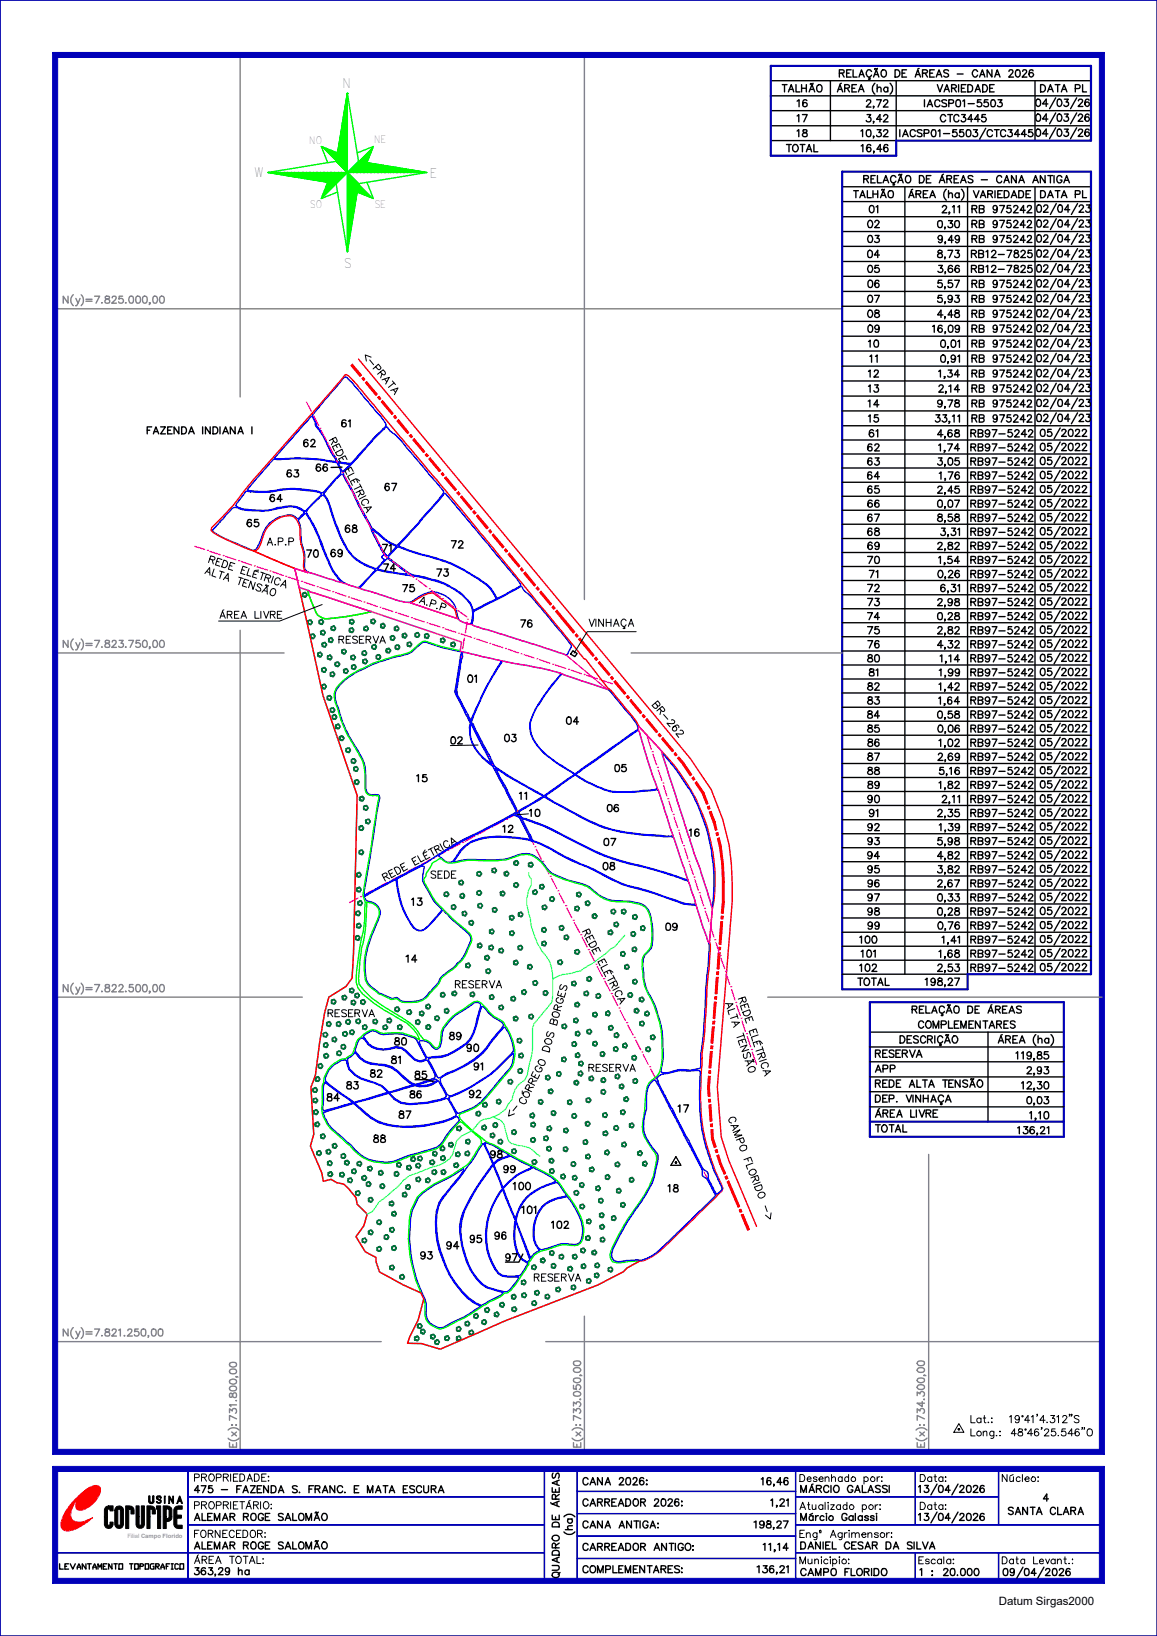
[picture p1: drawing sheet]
<svg xmlns="http://www.w3.org/2000/svg" width="210mm" height="297mm" viewBox="0 0 210 297" stroke-linecap="round" stroke-linejoin="round" font-family="sans-serif">
<defs><g id="words">
<g font-size="2.4">
<text x="62.2" y="16">N</text>
<text x="46.2" y="32.2">W</text>
<text x="78" y="32.3">E</text>
<text x="62.4" y="48.7">S</text>
</g>
<text font-size="2.1" x="181.3" y="291.5">Datum Sirgas2000</text>
<g font-size="1.9">
<text x="56.1" y="26.1">NO</text>
<text x="67.9" y="26">NE</text>
<text x="56.2" y="37.7">SO</text>
<text x="68" y="37.8">SE</text>
</g>
<g font-size="1.8">
<text x="142" y="16.7">TALHÃO</text>
<text x="152" y="16.7">ÁREA (ha)</text>
<text x="152.3" y="14">RELAÇÃO DE ÁREAS - CANA 2026</text>
<text x="170.1" y="16.7">VARIEDADE</text>
<text x="188.9" y="16.7">DATA PL</text>
<text x="144.7" y="22.1">17</text>
<text x="144.7" y="19.4">16</text>
<text x="157.2" y="22.1">3,42</text>
<text x="157.2" y="19.4">2,72</text>
<text x="167.8" y="19.4">IACSP01-5503</text>
<text x="170.7" y="22.1">CTC3445</text>
<text x="188" y="22">04/03/26</text>
<text x="188" y="19.3">04/03/26</text>
<text x="142.7" y="27.6">TOTAL</text>
<text x="144.7" y="24.8">18</text>
<text x="156.3" y="24.8">10,32</text>
<text x="156.3" y="27.6">16,46</text>
<text x="163.3" y="24.8">IACSP01-5503/CTC3445</text>
<text x="188" y="24.8">04/03/26</text>
<text x="154.9" y="35.9">TALHÃO</text>
<text x="156.8" y="33.2">RELAÇÃO DE ÁREAS - CANA ANTIGA</text>
<text x="164.9" y="35.9">ÁREA (ha)</text>
<text x="176.7" y="35.9">VARIEDADE</text>
<text x="188.9" y="35.9">DATA PL</text>
<text x="157.5" y="41.3">02</text>
<text x="157.8" y="38.6">01</text>
<text x="170.2" y="41.3">0,30</text>
<text x="171" y="38.6">2,11</text>
<text x="176.4" y="38.6">RB 975242</text>
<text x="176.4" y="41.3">RB 975242</text>
<text x="188.2" y="38.5">02/04/23</text>
<text x="188.2" y="41.2">02/04/23</text>
<text x="157.5" y="44">03</text>
<text x="157.5" y="46.8">04</text>
<text x="170.2" y="46.8">8,73</text>
<text x="170.2" y="44.1">9,49</text>
<text x="176.3" y="46.8">RB12-7825</text>
<text x="176.4" y="44">RB 975242</text>
<text x="188.2" y="44">02/04/23</text>
<text x="188.2" y="46.7">02/04/23</text>
<text x="157.5" y="49.5">05</text>
<text x="157.5" y="52.2">06</text>
<text x="170.2" y="52.2">5,57</text>
<text x="170.2" y="49.5">3,66</text>
<text x="176.3" y="49.5">RB12-7825</text>
<text x="176.4" y="52.2">RB 975242</text>
<text x="188.2" y="49.4">02/04/23</text>
<text x="188.2" y="52.1">02/04/23</text>
<text x="157.5" y="54.9">07</text>
<text x="157.5" y="57.6">08</text>
<text x="170.2" y="54.9">5,93</text>
<text x="170.2" y="57.6">4,48</text>
<text x="176.4" y="54.9">RB 975242</text>
<text x="176.4" y="57.6">RB 975242</text>
<text x="188.2" y="54.8">02/04/23</text>
<text x="188.2" y="57.5">02/04/23</text>
<text x="65.9" y="64.8" transform="rotate(50 65.9 64.8)">&lt;-PRATA</text>
<text x="157.5" y="60.3">09</text>
<text x="157.6" y="63">10</text>
<text x="157.9" y="65.8">11</text>
<text x="169.3" y="60.3">16,09</text>
<text x="170.7" y="63.1">0,01</text>
<text x="170.7" y="65.8">0,91</text>
<text x="176.4" y="60.3">RB 975242</text>
<text x="176.4" y="63">RB 975242</text>
<text x="176.4" y="65.8">RB 975242</text>
<text x="188.2" y="60.2">02/04/23</text>
<text x="188.2" y="63">02/04/23</text>
<text x="188.2" y="65.7">02/04/23</text>
<text x="157.6" y="68.5">12</text>
<text x="157.6" y="71.2">13</text>
<text x="170.4" y="68.5">1,34</text>
<text x="170.4" y="71.2">2,14</text>
<text x="176.4" y="68.5">RB 975242</text>
<text x="176.4" y="71.2">RB 975242</text>
<text x="188.2" y="68.4">02/04/23</text>
<text x="188.2" y="71.1">02/04/23</text>
<text x="62" y="77.5">61</text>
<text x="157.6" y="73.9">14</text>
<text x="157.6" y="76.6">15</text>
<text x="169.8" y="76.6">33,11</text>
<text x="170.2" y="73.9">9,78</text>
<text x="176.4" y="76.6">RB 975242</text>
<text x="176.4" y="73.9">RB 975242</text>
<text x="188.2" y="73.8">02/04/23</text>
<text x="188.2" y="76.5">02/04/23</text>
<text x="26.7" y="78.8">FAZENDA INDIANA I</text>
<text x="55.1" y="81.1">62</text>
<text x="59.8" y="80" transform="rotate(63 59.8 80)">REDE ELÉTRICA</text>
<text x="157.5" y="81.9">62</text>
<text x="157.8" y="79.3">61</text>
<text x="170.2" y="79.3">4,68</text>
<text x="170.4" y="81.9">1,74</text>
<text x="176.2" y="79.3">RB97-5242</text>
<text x="176.2" y="81.9">RB97-5242</text>
<text x="188.8" y="79.2">05/2022</text>
<text x="188.8" y="81.8">05/2022</text>
<text x="52.1" y="86.6">63</text>
<text x="57.4" y="85.6">66</text>
<text x="69.9" y="89.1">67</text>
<text x="157.5" y="84.5">63</text>
<text x="157.5" y="87">64</text>
<text x="157.5" y="89.5">65</text>
<text x="170.2" y="84.5">3,05</text>
<text x="170.2" y="89.5">2,45</text>
<text x="170.5" y="87">1,76</text>
<text x="176.2" y="84.5">RB97-5242</text>
<text x="176.2" y="87">RB97-5242</text>
<text x="176.2" y="89.5">RB97-5242</text>
<text x="188.8" y="84.4">05/2022</text>
<text x="188.8" y="86.9">05/2022</text>
<text x="188.8" y="89.4">05/2022</text>
<text x="44.9" y="95.6">65</text>
<text x="49" y="91.1">64</text>
<text x="157.5" y="94.7">67</text>
<text x="157.5" y="92.1">66</text>
<text x="170.2" y="92.1">0,07</text>
<text x="170.2" y="94.7">8,58</text>
<text x="176.2" y="92.1">RB97-5242</text>
<text x="176.2" y="94.7">RB97-5242</text>
<text x="188.8" y="92">05/2022</text>
<text x="188.8" y="94.6">05/2022</text>
<text x="48.5" y="99">A.P.P</text>
<text x="55.7" y="101.2">70</text>
<text x="60.1" y="101.1">69</text>
<text x="62.7" y="96.6">68</text>
<text x="69.4" y="100.2">71</text>
<text x="81.9" y="99.5">72</text>
<text x="157.5" y="97.2">68</text>
<text x="157.5" y="99.7">69</text>
<text x="170.2" y="99.7">2,82</text>
<text x="170.7" y="97.2">3,31</text>
<text x="176.2" y="97.2">RB97-5242</text>
<text x="176.2" y="99.7">RB97-5242</text>
<text x="188.8" y="97.1">05/2022</text>
<text x="188.8" y="99.6">05/2022</text>
<text x="37.2" y="104.1" transform="rotate(18 37.2 104.1)">ALTA TENSÃO</text>
<text x="37.8" y="102.1" transform="rotate(18 37.8 102.1)">REDE ELÉTRICA</text>
<text x="69.6" y="103.7">74</text>
<text x="73.1" y="107.4">75</text>
<text x="79.3" y="104.6">73</text>
<text x="157.5" y="102.3">70</text>
<text x="157.5" y="107.4">72</text>
<text x="157.8" y="104.9">71</text>
<text x="170.2" y="104.9">0,26</text>
<text x="170.4" y="102.3">1,54</text>
<text x="170.7" y="107.4">6,31</text>
<text x="176.2" y="102.3">RB97-5242</text>
<text x="176.2" y="104.9">RB97-5242</text>
<text x="176.2" y="107.4">RB97-5242</text>
<text x="188.8" y="102.2">05/2022</text>
<text x="188.8" y="104.8">05/2022</text>
<text x="188.8" y="107.3">05/2022</text>
<text x="39.9" y="112.2">ÁREA LIVRE</text>
<text x="76.1" y="109.4" transform="rotate(19 76.1 109.4)">A.P.P</text>
<text x="94.5" y="113.9">76</text>
<text x="106.9" y="113.7">VINHAÇA</text>
<text x="157.5" y="110">73</text>
<text x="157.5" y="112.5">74</text>
<text x="170.2" y="110">2,98</text>
<text x="170.2" y="112.5">0,28</text>
<text x="176.2" y="110">RB97-5242</text>
<text x="176.2" y="112.5">RB97-5242</text>
<text x="188.8" y="109.9">05/2022</text>
<text x="188.8" y="112.4">05/2022</text>
<text x="61.5" y="116.8">RESERVA</text>
<text x="157.5" y="115.1">75</text>
<text x="157.5" y="117.6">76</text>
<text x="170.2" y="115.1">2,82</text>
<text x="170.2" y="117.6">4,32</text>
<text x="176.2" y="115.1">RB97-5242</text>
<text x="176.2" y="117.6">RB97-5242</text>
<text x="188.8" y="115">05/2022</text>
<text x="188.8" y="117.5">05/2022</text>
<text x="84.9" y="123.9">01</text>
<text x="157.5" y="120.2">80</text>
<text x="157.5" y="125.3">82</text>
<text x="157.8" y="122.7">81</text>
<text x="170.4" y="125.3">1,42</text>
<text x="170.5" y="122.7">1,99</text>
<text x="170.6" y="120.2">1,14</text>
<text x="176.2" y="120.2">RB97-5242</text>
<text x="176.2" y="122.7">RB97-5242</text>
<text x="176.2" y="125.3">RB97-5242</text>
<text x="188.8" y="120.1">05/2022</text>
<text x="188.8" y="122.7">05/2022</text>
<text x="188.8" y="125.2">05/2022</text>
<text x="102.8" y="131.5">04</text>
<text x="118.4" y="128.1" transform="rotate(50 118.4 128.1)">B R -262</text>
<text x="157.5" y="127.8">83</text>
<text x="157.5" y="130.4">84</text>
<text x="170.2" y="130.4">0,58</text>
<text x="170.4" y="127.8">1,64</text>
<text x="176.2" y="127.8">RB97-5242</text>
<text x="176.2" y="130.4">RB97-5242</text>
<text x="188.8" y="127.7">05/2022</text>
<text x="188.8" y="130.3">05/2022</text>
<text x="81.8" y="135">02</text>
<text x="91.6" y="134.6">03</text>
<text x="157.5" y="132.9">85</text>
<text x="157.5" y="135.5">86</text>
<text x="170.2" y="132.9">0,06</text>
<text x="170.4" y="135.5">1,02</text>
<text x="176.2" y="132.9">RB97-5242</text>
<text x="176.2" y="135.5">RB97-5242</text>
<text x="188.8" y="132.9">05/2022</text>
<text x="188.8" y="135.4">05/2022</text>
<text x="188.8" y="137.9">05/2022</text>
<text x="75.6" y="141.9">15</text>
<text x="111.6" y="140.1">05</text>
<text x="157.5" y="138">87</text>
<text x="157.5" y="140.6">88</text>
<text x="157.5" y="143.1">89</text>
<text x="170.2" y="138">2,69</text>
<text x="170.4" y="143.1">1,82</text>
<text x="170.5" y="140.6">5,16</text>
<text x="176.2" y="138">RB97-5242</text>
<text x="176.2" y="140.6">RB97-5242</text>
<text x="176.2" y="143.1">RB97-5242</text>
<text x="188.8" y="140.5">05/2022</text>
<text x="188.8" y="143.1">05/2022</text>
<text x="94.3" y="145.1">11</text>
<text x="96.1" y="148.2">10</text>
<text x="110.2" y="147.3">06</text>
<text x="157.5" y="145.7">90</text>
<text x="157.8" y="148.3">91</text>
<text x="170.2" y="148.3">2,35</text>
<text x="171" y="145.7">2,11</text>
<text x="176.2" y="145.7">RB97-5242</text>
<text x="176.2" y="148.3">RB97-5242</text>
<text x="188.8" y="145.6">05/2022</text>
<text x="188.8" y="148.2">05/2022</text>
<text x="91.3" y="151.1">12</text>
<text x="109.6" y="153.5">07</text>
<text x="125.1" y="151.8">16</text>
<text x="157.5" y="150.8">92</text>
<text x="157.5" y="153.3">93</text>
<text x="157.5" y="155.9">94</text>
<text x="170.2" y="153.4">5,98</text>
<text x="170.2" y="155.9">4,82</text>
<text x="170.5" y="150.8">1,39</text>
<text x="176.2" y="150.8">RB97-5242</text>
<text x="176.2" y="153.3">RB97-5242</text>
<text x="176.2" y="155.9">RB97-5242</text>
<text x="188.8" y="150.7">05/2022</text>
<text x="188.8" y="153.3">05/2022</text>
<text x="188.8" y="155.8">05/2022</text>
<text x="78.2" y="159.4">SEDE</text>
<text x="109.5" y="157.9">08</text>
<text x="157.5" y="158.5">95</text>
<text x="157.5" y="161">96</text>
<text x="170.2" y="158.5">3,82</text>
<text x="170.2" y="161">2,67</text>
<text x="176.2" y="158.5">RB97-5242</text>
<text x="176.2" y="161">RB97-5242</text>
<text x="188.8" y="158.4">05/2022</text>
<text x="188.8" y="160.9">05/2022</text>
<text x="74.7" y="164.4">13</text>
<text x="157.5" y="163.5">97</text>
<text x="157.5" y="166.1">98</text>
<text x="170.2" y="163.6">0,33</text>
<text x="170.2" y="166.1">0,28</text>
<text x="176.2" y="163.5">RB97-5242</text>
<text x="176.2" y="166.1">RB97-5242</text>
<text x="188.8" y="163.5">05/2022</text>
<text x="188.8" y="166">05/2022</text>
<text x="120.9" y="168.9">09</text>
<text x="156.1" y="171.2">100</text>
<text x="156.3" y="173.8">101</text>
<text x="157.5" y="168.7">99</text>
<text x="170.2" y="168.7">0,76</text>
<text x="170.4" y="173.8">1,68</text>
<text x="171" y="171.2">1,41</text>
<text x="176.2" y="168.7">RB97-5242</text>
<text x="176.2" y="171.2">RB97-5242</text>
<text x="176.2" y="173.8">RB97-5242</text>
<text x="188.8" y="168.6">05/2022</text>
<text x="188.8" y="171.1">05/2022</text>
<text x="188.8" y="173.7">05/2022</text>
<text x="73.7" y="174.7">14</text>
<text x="82.7" y="179.3">RESERVA</text>
<text x="155.7" y="178.9">TOTAL</text>
<text x="156.1" y="176.4">102</text>
<text x="167.9" y="178.9">198,27</text>
<text x="170.2" y="176.4">2,53</text>
<text x="176.2" y="176.4">RB97-5242</text>
<text x="188.8" y="176.2">05/2022</text>
<text x="59.5" y="184.6">RESERVA</text>
<text x="131.7" y="182.2" transform="rotate(71 131.7 182.2)">ALTA TENSÃO</text>
<text x="134" y="181.4" transform="rotate(71 134 181.4)">REDE ELÉTRICA</text>
<text x="165.6" y="183.9">RELAÇÃO DE ÁREAS</text>
<text x="71.6" y="189.7">80</text>
<text x="81.6" y="188.7">89</text>
<text x="84.7" y="190.9">90</text>
<text x="99.7" y="191" transform="rotate(-74 99.7 191)">DOS BORGES</text>
<text x="158.9" y="191.9">RESERVA</text>
<text x="163.4" y="189.4">DESCRIÇÃO</text>
<text x="166.7" y="186.7">COMPLEMENTARES</text>
<text x="181.2" y="189.4">ÁREA (ha)</text>
<text x="62.9" y="197.7">83</text>
<text x="67.3" y="195.6">82</text>
<text x="71.1" y="193.1">81</text>
<text x="75.3" y="195.8">85</text>
<text x="86.1" y="194.2">91</text>
<text x="106.9" y="194.5">RESERVA</text>
<text x="158.9" y="194.6">APP</text>
<text x="158.9" y="197.4">REDE ALTA TENSÃO</text>
<text x="184.4" y="192.3">119,85</text>
<text x="185.4" y="197.7">12,30</text>
<text x="186.4" y="194.9">2,93</text>
<text x="59.4" y="199.9">84</text>
<text x="72.4" y="203">87</text>
<text x="74.4" y="199.3">86</text>
<text x="85.2" y="199.3">92</text>
<text x="92.8" y="203" transform="rotate(-51 92.8 203)">&lt; -</text>
<text x="95.2" y="200.5" transform="rotate(-64 95.2 200.5)">CÓRREGO</text>
<text x="123.1" y="201.9">17</text>
<text x="132.1" y="203.1" transform="rotate(69 132.1 203.1)">CAMPO FLORIDO -&gt;</text>
<text x="158.9" y="202.8">ÁREA LIVRE</text>
<text x="158.9" y="200.1">DEP. VINHAÇA</text>
<text x="186.4" y="200.4">0,03</text>
<text x="186.9" y="203.1">1,10</text>
<text x="67.8" y="207.4">88</text>
<text x="158.9" y="205.5">TOTAL</text>
<text x="184.7" y="205.8">136,21</text>
<text x="89.1" y="210.2">98</text>
<text x="91.4" y="212.9">99</text>
<text x="93.2" y="216">100</text>
<text x="94.7" y="220.3">101</text>
<text x="121.3" y="216.4">18</text>
<text x="81.1" y="226.7">94</text>
<text x="85.3" y="225.6">95</text>
<text x="89.8" y="225">96</text>
<text x="100.1" y="223">102</text>
<text x="76.4" y="228.6">93</text>
<text x="91.8" y="228.9">97</text>
<text x="97" y="232.6">RESERVA</text>
<text x="176.2" y="258.3">Lat.: 19°41'4.312&quot;S</text>
<text x="176.2" y="260.7">Long.: 48°46'25.546&quot;O</text>
<text x="35.3" y="268.9">PROPRIEDADE:</text>
<text x="105.8" y="269.6">CANA 2026:</text>
<text x="138.2" y="269.6">16,46</text>
<text x="145.2" y="269">Desenhado por:</text>
<text x="167" y="269">Data:</text>
<text x="181.9" y="269">Núcleo:</text>
<text x="35.3" y="271">475 - FAZENDA S. FRANC. E MATA ESCURA</text>
<text x="35.3" y="273.9">PROPRIETÁRIO:</text>
<text x="105.8" y="273.4">CARREADOR 2026:</text>
<text x="139.9" y="273.4">1,21</text>
<text x="145.2" y="274">Atualizado por:</text>
<text x="145.3" y="270.9">MÁRCIO GALASSI</text>
<text x="166.7" y="270.9">13/04/2026</text>
<text x="167" y="274">Data:</text>
<text x="183" y="275">SANTA CLARA</text>
<text x="189.4" y="272.5">4</text>
<text x="35.3" y="276">ALEMAR ROGE SALOMÃO</text>
<text x="35.3" y="281.2">ALEMAR ROGE SALOMÃO</text>
<text x="35.3" y="279.1">FORNECEDOR:</text>
<text x="103.9" y="278.6" transform="rotate(-90 103.9 278.6)">(ha)</text>
<text x="105.8" y="281.5">CARREADOR ANTIGO:</text>
<text x="105.8" y="277.4">CANA ANTIGA:</text>
<text x="136.9" y="277.4">198,27</text>
<text x="138.5" y="281.5">11,14</text>
<text x="145.2" y="279.1">Engº Agrimensor:</text>
<text x="145.3" y="281.2">DANIEL CESAR DA SILVA</text>
<text x="145.3" y="276">Márcio Galassi</text>
<text x="166.7" y="276">13/04/2026</text>
<text x="35.3" y="283.8">ÁREA TOTAL:</text>
<text x="35.3" y="285.9">363,29 ha</text>
<text x="101.5" y="286.4" transform="rotate(-90 101.5 286.4)">QUADRO DE ÁREAS</text>
<text x="105.8" y="285.5">COMPLEMENTARES:</text>
<text x="137.4" y="285.5">136,21</text>
<text x="145.2" y="283.9">Municipio:</text>
<text x="145.3" y="286">CAMPO FLORIDO</text>
<text x="166.8" y="283.9">Escala:</text>
<text x="167" y="286">1 : 20.000</text>
<text x="181.9" y="283.9">Data Levant.:</text>
<text x="182.1" y="286">09/04/2026</text>
</g>
<g font-size="1.8" fill="#808080">
<text x="11.5" y="55">N(y)=7.825.000,00</text>
<text x="11.5" y="117.5">N(y)=7.823.750,00</text>
<text x="11.5" y="180.1">N(y)=7.822.500,00</text>
<text x="11.5" y="242.5">N(y)=7.821.250,00</text>
<text x="42.9" y="262.7" transform="rotate(-90 42.9 262.7)">E(x):731.800,00</text>
<text x="105.4" y="262.7" transform="rotate(-90 105.4 262.7)">E(x):733.050,00</text>
<text x="167.8" y="262.7" transform="rotate(-90 167.8 262.7)">E(x):734.300,00</text>
</g>
<text font-size="1.8" fill="#00f" x="70" y="159.9" transform="rotate(-28 70 159.9)">REDE ELÉTRICA</text>
<text font-size="1.8" fill="#007239" x="105.7" y="169.2" transform="rotate(62 105.7 169.2)">REDE ELÉTRICA</text>
<text font-size="1.3" x="10.8" y="284.9">LEVANTAMENTO TOPOGRAFICO</text>
<text font-size="1.1" fill="#989898" x="23.1" y="279.1">Filial Campo Florido</text>
</g></defs>
<!-- layer: MALHA -->
<path d="M43.6 10v62.1M106.1 10v98.8M10 56.1h142.9M10 118.5h41.6M43.6 114.4v149.2M10 181h44.9M168.6 209.6v54M106.1 238.9v24.7M10 243.6h59.2M99.1 243.6h100.9" fill="none" stroke="#808080" stroke-width=".25"/>
<!-- layer: MARGEM -->
<path d="M199.5 10.4l1-.9v254.5l-1-.9z" fill="none" stroke="#0000b8" stroke-width=".18"/>
<path d="M199.5 10.4l1-.9v254.5l-1-.9z" fill="#0000b8"/>
<path d="M9.6 9.5h190.9l-1 .9h-189z" fill="none" stroke="#0000b8" stroke-width=".18"/>
<path d="M9.6 9.5h190.9l-1 .9h-189z" fill="#0000b8"/>
<path d="M9.6 9.5l.9 .9v252.7l-.9 .9z" fill="none" stroke="#0000b8" stroke-width=".18"/>
<path d="M9.6 9.5l.9 .9v252.7l-.9 .9z" fill="#0000b8"/>
<path d="M10.5 263.1h189l1 .9h-190.9z" fill="none" stroke="#0000b8" stroke-width=".18"/>
<path d="M10.5 263.1h189l1 .9h-190.9z" fill="#0000b8"/>
<!-- layer: DEPOSITO VINHACA -->
<path d="M104 118.1l.7 .5-.4 .6-.7-.5z" fill="none" stroke="#000" stroke-width=".25"/>
<!-- layer: QUADRO_DE_AREAS_CANA_ANTIGA -->
<g fill="none" stroke="#000" stroke-width=".25">
<path d="M152.9 33.9h45.1M152.9 36.6h45.1M152.9 39.3h45.1M164.2 33.9v143M175.6 33.9v143M187.9 33.9v143M152.9 42h45.1M152.9 44.7h45.1M152.9 47.5h45.1M152.9 50.2h45.1M152.9 52.9h45.1M152.9 55.6h45.1"/>
<path d="M152.9 58.3h45.1M152.9 77.3h45.1M152.9 61h45.1M152.9 63.7h45.1M152.9 66.5h45.1M152.9 69.2h45.1M152.9 71.9h45.1M152.9 74.6h45.1"/>
</g>
<path d="M198 176.9v-145.7h-45.1v148.4" fill="none" stroke="#0000b8" stroke-width=".4"/>
<!-- layer: 0114000475075 -->
<path d="M67.2 104.6l1.3-1.1 3.6 .7a36.3 36.3 0 0 1 8.6 1.8 10.7 10.7 0 0 1 4.8 4.1 4.1 4.1 0 0 1-.2 3.2l-.7-.1a1.83 1.83 0 0 1-1.6-1.7 4.6 4.6 0 0 0-5.1-4 11.3 11.3 0 0 0-3.4 1.8 9.6 9.6 0 0 1-4.4-1l-3.5-1.1a1.61 1.61 0 0 1-1.2-.5z" fill="none" stroke="#00f" stroke-width=".25"/>
<!-- layer: 0114000475061 -->
<path d="M62.4 68.6l.4-.1a24.9 24.9 0 0 1 3.7 4.2l2.5 2.8 .8 1.1a.7 .7 0 0 1 .2 .7 .7 .7 0 0 1-.5 .5l-1.6 1.7-3.6 4a1.19 1.19 0 0 1-1.7 .5l-1.3-.2-1.6-2.7a16.6 16.6 0 0 0-2.3-4v-.5l-.3-.4a.96 .96 0 0 1-.3-1z" fill="none" stroke="#00f" stroke-width=".25"/>
<!-- layer: 0114000475067 -->
<path d="M67.8 79.7l2-1.9a.52 .52 0 0 1 .6-.1 .52 .52 0 0 1 .3 .5l1.2 .9 .6 .6 7.5 8.8a.83 .83 0 0 1 .2 1.4l-1.2 1.5-2.3 2.5-.9 1.2-3 3.2a1.25 1.25 0 0 1-1.1 .6l-.4-.2a7 7 0 0 1-2.7-2l-1.1-.9-4.9-9.3a.71 .71 0 0 1 .1-1.1l2.2-2.3z" fill="none" stroke="#00f" stroke-width=".25"/>
<!-- layer: 0114000475062 -->
<path d="M56.4 75.6h.2l.1 .2a2.28 2.28 0 0 1 .6 1.4l.2 .4a28.8 28.8 0 0 1 2.9 5.1l.6 .8v.2l-.2 .1a43.3 43.3 0 0 0-10.7-.5l-.2-.1v-.2z" fill="none" stroke="#00f" stroke-width=".25"/>
<!-- layer: 0114000475063 -->
<path d="M49.6 83.4h1a37.6 37.6 0 0 1 7.9 .1l2.7 .5 .6 1.3a.81 .81 0 0 1-.4 1.1l-2.3 2.5a.82 .82 0 0 1-.8 .5l-.4-.2a21.5 21.5 0 0 0-9.2 0h-1.8l-1.7-.1-.3-.2z" fill="none" stroke="#00f" stroke-width=".25"/>
<!-- layer: 0114000475064 -->
<path d="M44.6 89.2a22.4 22.4 0 0 0 7.4-.3 15.2 15.2 0 0 1 4 .2l1.2 .1a1.08 1.08 0 0 1 1.1 .6l-2.6 2.7a.44 .44 0 0 1-.4 .3 .44 .44 0 0 1-.4-.3 4.9 4.9 0 0 0-4-.4h-.5a10.6 10.6 0 0 1-5.4 .4l-1-.1a1.61 1.61 0 0 1-1.2-.7z" fill="none" stroke="#00f" stroke-width=".25"/>
<!-- layer: 0114000475065 -->
<path d="M42.1 92.4a1.11 1.11 0 0 1 1.4 0 18 18 0 0 0 8.4-.3 3.8 3.8 0 0 1 3.3 .9l-.6 .7a.49 .49 0 0 1-.9 .3 2.45 2.45 0 0 0-2.5-.3 5.1 5.1 0 0 0-3.8 4l-.5 1.2a1.07 1.07 0 0 1-.6 .9 1.07 1.07 0 0 1-1.2-.2l-2-.9a16 16 0 0 1-4.5-2.3l.1-.3z" fill="none" stroke="#00f" stroke-width=".25"/>
<!-- layer: 0114000475068 -->
<path d="M61 87l.2-.2a.94 .94 0 0 1 1.1-.6l1.7 3.1 1.9 4.1 1.1 1.8 .9 2.1 1.7 3.2a.25 .25 0 0 1 .1 .3 .25 .25 0 0 1-.3 .1 .57 .57 0 0 0 .3 .7l-.9 1.1a.61 .61 0 0 1-1 .3 8.1 8.1 0 0 1-5.6-5l-1.6-3.9a10.9 10.9 0 0 0-1.8-4.5z" fill="none" stroke="#00f" stroke-width=".25"/>
<!-- layer: 0114000475069 -->
<path d="M56.8 91.5l.9-.8a1.03 1.03 0 0 1 1-.8 7 7 0 0 1 1.5 3.6 22.6 22.6 0 0 0 3.6 7.3 10.5 10.5 0 0 0 4.3 2.6v.2l-2.3 2.4a1.06 1.06 0 0 1-1.6 .4 4.8 4.8 0 0 1-3.4-2.4 37.9 37.9 0 0 1-2.7-6 24.2 24.2 0 0 0-2.5-5l.3-.6z" fill="none" stroke="#00f" stroke-width=".25"/>
<!-- layer: 0114000475070 -->
<path d="M54.3 94.2l1.1-1a11.6 11.6 0 0 1 2.2 3.9l1.1 2.7a16.9 16.9 0 0 0 3 5.6v.3l-4.3-1.4a3.2 3.2 0 0 1-2-.9l-.1-.2a12.5 12.5 0 0 0-.3-3.9l-.3-.9a13.1 13.1 0 0 0-.5-3.8v-.2z" fill="none" stroke="#00f" stroke-width=".25"/>
<!-- layer: 0114000475074 -->
<path d="M69.6 102l.3-.2a.48 .48 0 0 1 .4-.4 .48 .48 0 0 1 .5 .3l3 2.2 .1 .3-1.3-.1-3.9-.7v-.3z" fill="none" stroke="#00f" stroke-width=".25"/>
<!-- layer: 0114000475071 -->
<path d="M67.6 96.1l.2 .1a11.8 11.8 0 0 0 4.1 3l-1.2 1.5a.44 .44 0 0 1-.5 .2 .44 .44 0 0 1-.4-.4l-.7-1.2z" fill="none" stroke="#00f" stroke-width=".25"/>
<!-- layer: 0114000475073 -->
<path d="M71.6 99.8l.2-.2a.58 .58 0 0 1 .9-.2l3 1.1a28.8 28.8 0 0 1 13.1 6.3l.9 1.2 .3 .7-3.3 1.7a.71 .71 0 0 1-.8 .3 6.6 6.6 0 0 0-3-3.5 15 15 0 0 0-5.5-2.3l-1.2-.3a4.8 4.8 0 0 1-3.1-1.4l-2.6-2v-.2z" fill="none" stroke="#00f" stroke-width=".25"/>
<!-- layer: 0114000475072 -->
<path d="M80.5 89.8l.4-.2 13.1 15.8a.89 .89 0 0 1 .4 .9l-3.6 2.1-.4 .2-.3-.2a6.2 6.2 0 0 0-2.9-3.1 26.8 26.8 0 0 0-9.8-4.5l-3.2-.9-1.6-.7-.2-.2 3.5-3.8z" fill="none" stroke="#00f" stroke-width=".25"/>
<!-- layer: 0114000475076 -->
<path d="M86.1 111l5.3-2.8 3.1-1.7 .3 .1a2.45 2.45 0 0 0 1.1 1.3l3.3 3.6 4.2 5.3a.75 .75 0 0 1 0 1.1l-.2 .3a.61 .61 0 0 1-.3 .6 .61 .61 0 0 1-.7-.1l-16.2-5.1a.42 .42 0 0 1-.4-.4 .42 .42 0 0 1 .2-.4l.1-1.6z" fill="none" stroke="#00f" stroke-width=".25"/>
<!-- layer: PRESERVAO_PERMANENTE -->
<path d="M48.6 95.7a5.4 5.4 0 0 1 4.1-2.1l.6 .2a3.7 3.7 0 0 1 1.2 3.3l.2 1.7a7.1 7.1 0 0 1 .4 4l.2 .8 .6 .4a75.8 75.8 0 0 1-9.8-4 1.84 1.84 0 0 0 1.3-1.6 7.5 7.5 0 0 1 1.2-2.7z" fill="none" stroke="#f00" stroke-width=".25"/>
<!-- layer: RODOVIA -->
<path d="M64 66.1l1.6 2-.3 .2-1.6-1.9z" fill="none" stroke="#f00" stroke-width=".18"/>
<path d="M64 66.1l1.6 2-.3 .2-1.6-1.9z" fill="#f00"/>
<path d="M69.4 72.7l2 2.4-.3 .2-1.9-2.3z" fill="none" stroke="#f00" stroke-width=".18"/>
<path d="M69.4 72.7l2 2.4-.3 .2-1.9-2.3z" fill="#f00"/>
<path d="M71.4 75.7l.3-.3 .3 .4-.3 .2z" fill="none" stroke="#f00" stroke-width=".18"/>
<path d="M71.4 75.7l.3-.3 .3 .4-.3 .2z" fill="#f00"/>
<path d="M72 76.4l.3-.2 1.9 2.3-.2 .2z" fill="none" stroke="#f00" stroke-width=".18"/>
<path d="M72 76.4l.3-.2 1.9 2.3-.2 .2z" fill="#f00"/>
<path d="M74.3 79.1l.3-.2 .3 .4-.3 .2z" fill="none" stroke="#f00" stroke-width=".18"/>
<path d="M74.3 79.1l.3-.2 .3 .4-.3 .2z" fill="#f00"/>
<path d="M75.2 79.6l1.9 2.4-.2 .2-2-2.3z" fill="none" stroke="#f00" stroke-width=".18"/>
<path d="M75.2 79.6l1.9 2.4-.2 .2-2-2.3z" fill="#f00"/>
<path d="M77.4 82.3l.4 .4-.3 .2-.3-.3z" fill="none" stroke="#f00" stroke-width=".18"/>
<path d="M77.4 82.3l.4 .4-.3 .2-.3-.3z" fill="#f00"/>
<path d="M77.8 83.3l.3-.2 1.9 2.3-.3 .2z" fill="none" stroke="#f00" stroke-width=".18"/>
<path d="M77.8 83.3l.3-.2 1.9 2.3-.3 .2z" fill="#f00"/>
<path d="M80.3 85.8l.3 .4-.2 .2-.3-.4z" fill="none" stroke="#f00" stroke-width=".18"/>
<path d="M80.3 85.8l.3 .4-.2 .2-.3-.4z" fill="#f00"/>
<path d="M80.7 86.8l.3-.2 1.9 2.3-.3 .2z" fill="none" stroke="#f00" stroke-width=".18"/>
<path d="M80.7 86.8l.3-.2 1.9 2.3-.3 .2z" fill="#f00"/>
<path d="M82.9 89.5l.3-.2 .3 .3-.2 .3z" fill="none" stroke="#f00" stroke-width=".18"/>
<path d="M82.9 89.5l.3-.2 .3 .3-.2 .3z" fill="#f00"/>
<path d="M83.6 90.2l.2-.2 2 2.3-.3 .3z" fill="none" stroke="#f00" stroke-width=".18"/>
<path d="M83.6 90.2l.2-.2 2 2.3-.3 .3z" fill="#f00"/>
<path d="M85.8 92.9l.3-.2 .3 .4-.3 .2z" fill="none" stroke="#f00" stroke-width=".18"/>
<path d="M85.8 92.9l.3-.2 .3 .4-.3 .2z" fill="#f00"/>
<path d="M86.5 93.7l.2-.2 1.9 2.3-.3 .2z" fill="none" stroke="#f00" stroke-width=".18"/>
<path d="M86.5 93.7l.2-.2 1.9 2.3-.3 .2z" fill="#f00"/>
<path d="M88.7 96.4l.3-.2 .3 .3-.3 .3z" fill="none" stroke="#f00" stroke-width=".18"/>
<path d="M88.7 96.4l.3-.2 .3 .3-.3 .3z" fill="#f00"/>
<path d="M89.3 97.2l.3-.3 1.9 2.3-.3 .3z" fill="none" stroke="#f00" stroke-width=".18"/>
<path d="M89.3 97.2l.3-.3 1.9 2.3-.3 .3z" fill="#f00"/>
<path d="M91.5 99.8l.3-.2 .4 .4-.4 .3z" fill="none" stroke="#f00" stroke-width=".18"/>
<path d="M91.5 99.8l.3-.2 .4 .4-.4 .3z" fill="#f00"/>
<path d="M92.5 100.4l1.9 2.3-.3 .2-1.9-2.2z" fill="none" stroke="#f00" stroke-width=".18"/>
<path d="M92.5 100.4l1.9 2.3-.3 .2-1.9-2.2z" fill="#f00"/>
<path d="M94.7 103.1l.3 .4-.3 .2-.3-.3z" fill="none" stroke="#f00" stroke-width=".18"/>
<path d="M94.7 103.1l.3 .4-.3 .2-.3-.3z" fill="#f00"/>
<path d="M95 104.1l.4-.2 1.8 2.3-.2 .2z" fill="none" stroke="#f00" stroke-width=".18"/>
<path d="M95 104.1l.4-.2 1.8 2.3-.2 .2z" fill="#f00"/>
<path d="M97.3 106.8l.3-.2 .3 .4-.3 .2z" fill="none" stroke="#f00" stroke-width=".18"/>
<path d="M97.3 106.8l.3-.2 .3 .4-.3 .2z" fill="#f00"/>
<path d="M98.2 107.3l1.9 2.3-.2 .3-2-2.3z" fill="none" stroke="#f00" stroke-width=".18"/>
<path d="M98.2 107.3l1.9 2.3-.2 .3-2-2.3z" fill="#f00"/>
<path d="M100.2 110.3l.2-.3 .4 .4-.3 .2z" fill="none" stroke="#f00" stroke-width=".18"/>
<path d="M100.2 110.3l.2-.3 .4 .4-.3 .2z" fill="#f00"/>
<path d="M101.1 110.8l1.6 1.9-.2 .3-1.7-2z" fill="none" stroke="#f00" stroke-width=".18"/>
<path d="M101.1 110.8l1.6 1.9-.2 .3-1.7-2z" fill="#f00"/>
<path d="M102.7 112.7l1.6 2-.3 .2-1.5-1.9z" fill="none" stroke="#f00" stroke-width=".18"/>
<path d="M102.7 112.7l1.6 2-.3 .2-1.5-1.9z" fill="#f00"/>
<path d="M104.4 115.3l.2-.2 .4 .3-.3 .3z" fill="none" stroke="#f00" stroke-width=".18"/>
<path d="M104.4 115.3l.2-.2 .4 .3-.3 .3z" fill="#f00"/>
<path d="M105 116.1l.3-.3 1.6 2-.3 .2z" fill="none" stroke="#f00" stroke-width=".18"/>
<path d="M105 116.1l.3-.3 1.6 2-.3 .2z" fill="#f00"/>
<path d="M106.6 118l.3-.2 .9 1.1-.2 .2z" fill="none" stroke="#f00" stroke-width=".18"/>
<path d="M106.6 118l.3-.2 .9 1.1-.2 .2z" fill="#f00"/>
<path d="M107.9 119.6l.3-.3 .3 .4-.3 .2z" fill="none" stroke="#f00" stroke-width=".18"/>
<path d="M107.9 119.6l.3-.3 .3 .4-.3 .2z" fill="#f00"/>
<path d="M108.6 120.3l.2-.2 1.9 2.3-.2 .2z" fill="none" stroke="#f00" stroke-width=".18"/>
<path d="M108.6 120.3l.2-.2 1.9 2.3-.2 .2z" fill="#f00"/>
<path d="M110.8 123l.2-.2 .4 .4-.3 .2z" fill="none" stroke="#f00" stroke-width=".18"/>
<path d="M110.8 123l.2-.2 .4 .4-.3 .2z" fill="#f00"/>
<path d="M111.4 123.8l.3-.2 1.9 2.3-.3 .2z" fill="none" stroke="#f00" stroke-width=".18"/>
<path d="M111.4 123.8l.3-.2 1.9 2.3-.3 .2z" fill="#f00"/>
<path d="M113.6 126.5l.3-.2 .3 .3-.2 .3z" fill="none" stroke="#f00" stroke-width=".18"/>
<path d="M113.6 126.5l.3-.2 .3 .3-.2 .3z" fill="#f00"/>
<path d="M114.3 127.2l.3-.2 1.9 2.3-.3 .3z" fill="none" stroke="#f00" stroke-width=".18"/>
<path d="M114.3 127.2l.3-.2 1.9 2.3-.3 .3z" fill="#f00"/>
<path d="M116.5 129.9l.3-.2 .3 .4-.3 .2z" fill="none" stroke="#f00" stroke-width=".18"/>
<path d="M116.5 129.9l.3-.2 .3 .4-.3 .2z" fill="#f00"/>
<path d="M117.2 130.7l.2-.2 1 1.1-.2 .2z" fill="none" stroke="#f00" stroke-width=".18"/>
<path d="M117.2 130.7l.2-.2 1 1.1-.2 .2z" fill="#f00"/>
<path d="M120.1 134.2l.2-.3 2 2.4-.3 .2z" fill="none" stroke="#f00" stroke-width=".18"/>
<path d="M120.1 134.2l.2-.3 2 2.4-.3 .2z" fill="#f00"/>
<path d="M122.6 136.6l.3 .4-.3 .2-.3-.3z" fill="none" stroke="#f00" stroke-width=".18"/>
<path d="M122.6 136.6l.3 .4-.3 .2-.3-.3z" fill="#f00"/>
<path d="M122.9 137.6l.3-.2 1 1.2-.2 .2z" fill="none" stroke="#f00" stroke-width=".18"/>
<path d="M122.9 137.6l.3-.2 1 1.2-.2 .2z" fill="#f00"/>
<path d="M123.9 138.8l.3-.2 1.4 2-.3 .2z" fill="none" stroke="#f00" stroke-width=".18"/>
<path d="M123.9 138.8l.3-.2 1.4 2-.3 .2z" fill="#f00"/>
<path d="M125.6 141.2l.3-.2 .2 .5-.3 .2z" fill="none" stroke="#f00" stroke-width=".18"/>
<path d="M125.6 141.2l.3-.2 .2 .5-.3 .2z" fill="#f00"/>
<path d="M126.1 142.1l.3-.2 1.4 2-.3 .2z" fill="none" stroke="#f00" stroke-width=".18"/>
<path d="M126.1 142.1l.3-.2 1.4 2-.3 .2z" fill="#f00"/>
<path d="M127.5 144.1l.3-.1 .7 1.9-.3 .1z" fill="none" stroke="#f00" stroke-width=".18"/>
<path d="M127.5 144.1l.3-.1 .7 1.9-.3 .1z" fill="#f00"/>
<path d="M128.4 146.5l.3-.2 .2 .5-.3 .1z" fill="none" stroke="#f00" stroke-width=".18"/>
<path d="M128.4 146.5l.3-.2 .2 .5-.3 .1z" fill="#f00"/>
<path d="M128.7 147.4l.4-.1 .7 1.9-.4 .1z" fill="none" stroke="#f00" stroke-width=".18"/>
<path d="M128.7 147.4l.4-.1 .7 1.9-.4 .1z" fill="#f00"/>
<path d="M129.4 149.3l.4-.1 .3 1.4-.3 .1z" fill="none" stroke="#f00" stroke-width=".18"/>
<path d="M129.4 149.3l.4-.1 .3 1.4-.3 .1z" fill="#f00"/>
<path d="M129.9 151.2h.4l.1 .4-.4 .1z" fill="none" stroke="#f00" stroke-width=".18"/>
<path d="M129.9 151.2h.4l.1 .4-.4 .1z" fill="#f00"/>
<path d="M130.2 152.2l.4-.1 .3 1.5-.3 .1z" fill="none" stroke="#f00" stroke-width=".18"/>
<path d="M130.2 152.2l.4-.1 .3 1.5-.3 .1z" fill="#f00"/>
<path d="M130.6 153.6h.3l.4 3.3h-.3z" fill="none" stroke="#f00" stroke-width=".18"/>
<path d="M130.6 153.6h.3l.4 3.3h-.3z" fill="#f00"/>
<path d="M131 156.9h.3l.2 3.3h-.4z" fill="none" stroke="#f00" stroke-width=".18"/>
<path d="M131 156.9h.3l.2 3.3h-.4z" fill="#f00"/>
<path d="M131.1 160.2h.4v3.5h-.4zM131.1 163.7h.4l-.2 2.1h-.4z" fill="none" stroke="#f00" stroke-width=".18"/>
<path d="M131.3 160.2v3.5" fill="none" stroke="#f00" stroke-width=".36"/>
<path d="M131.1 163.7h.4l-.2 2.1h-.4z" fill="#f00"/>
<path d="M130.9 166.3h.4l-.1 .6-.3-.1z" fill="none" stroke="#f00" stroke-width=".18"/>
<path d="M130.9 166.3h.4l-.1 .6-.3-.1z" fill="#f00"/>
<path d="M130.8 167.3h.4l-.2 2.1h-.3z" fill="none" stroke="#f00" stroke-width=".18"/>
<path d="M130.8 167.3h.4l-.2 2.1h-.3z" fill="#f00"/>
<path d="M130.7 169.4h.3l-.1 2.1-.4-.1z" fill="none" stroke="#f00" stroke-width=".18"/>
<path d="M130.7 169.4h.3l-.1 2.1-.4-.1z" fill="#f00"/>
<path d="M130.5 171.9l.3 .1v.4h-.4z" fill="none" stroke="#f00" stroke-width=".18"/>
<path d="M130.5 171.9l.3 .1v.4h-.4z" fill="#f00"/>
<path d="M130.4 172.9h.3l-.2 3h-.4z" fill="none" stroke="#f00" stroke-width=".18"/>
<path d="M130.4 172.9h.3l-.2 3h-.4z" fill="#f00"/>
<path d="M130.1 176.4l.4 .1-.1 .5-.4-.1z" fill="none" stroke="#f00" stroke-width=".18"/>
<path d="M130.1 176.4l.4 .1-.1 .5-.4-.1z" fill="#f00"/>
<path d="M130 177.4h.4l-.3 3h-.3z" fill="none" stroke="#f00" stroke-width=".18"/>
<path d="M130 177.4h.4l-.3 3h-.3z" fill="#f00"/>
<path d="M129.7 180.9h.4l-.1 .5h-.3z" fill="none" stroke="#f00" stroke-width=".18"/>
<path d="M129.7 180.9h.4l-.1 .5h-.3z" fill="#f00"/>
<path d="M129.6 181.9h.4l-.3 3h-.3z" fill="none" stroke="#f00" stroke-width=".18"/>
<path d="M129.6 181.9h.4l-.3 3h-.3z" fill="#f00"/>
<path d="M129.4 185.4h.3v.5h-.4z" fill="none" stroke="#f00" stroke-width=".18"/>
<path d="M129.4 185.4h.3v.5h-.4z" fill="#f00"/>
<path d="M129.3 186.4h.3l-.2 3h-.4z" fill="none" stroke="#f00" stroke-width=".18"/>
<path d="M129.3 186.4h.3l-.2 3h-.4z" fill="#f00"/>
<path d="M129 189.9h.4l-.1 .5h-.3z" fill="none" stroke="#f00" stroke-width=".18"/>
<path d="M129 189.9h.4l-.1 .5h-.3z" fill="#f00"/>
<path d="M128.9 190.9h.4l-.3 3h-.3z" fill="none" stroke="#f00" stroke-width=".18"/>
<path d="M128.9 190.9h.4l-.3 3h-.3z" fill="#f00"/>
<path d="M128.7 194.3l.3 .1v.5l-.4-.1z" fill="none" stroke="#f00" stroke-width=".18"/>
<path d="M128.7 194.3l.3 .1v.5l-.4-.1z" fill="#f00"/>
<path d="M128.6 195.3l.3 .1-.1 2h-.4z" fill="none" stroke="#f00" stroke-width=".18"/>
<path d="M128.6 195.3l.3 .1-.1 2h-.4z" fill="#f00"/>
<path d="M128.4 197.4h.4l.1 1.7h-.4z" fill="none" stroke="#f00" stroke-width=".18"/>
<path d="M128.4 197.4h.4l.1 1.7h-.4z" fill="#f00"/>
<path d="M128.6 199.6h.3l.1 .5h-.4z" fill="none" stroke="#f00" stroke-width=".18"/>
<path d="M128.6 199.6h.3l.1 .5h-.4z" fill="#f00"/>
<path d="M128.7 200.6l.3-.1 .2 3-.3 .1z" fill="none" stroke="#f00" stroke-width=".18"/>
<path d="M128.7 200.6l.3-.1 .2 3-.3 .1z" fill="#f00"/>
<path d="M128.9 204.1l.4-.1v.5h-.3z" fill="none" stroke="#f00" stroke-width=".18"/>
<path d="M128.9 204.1l.4-.1v.5h-.3z" fill="#f00"/>
<path d="M129 205.1h.4l.1 1.6h-.4z" fill="none" stroke="#f00" stroke-width=".18"/>
<path d="M129 205.1h.4l.1 1.6h-.4z" fill="#f00"/>
<path d="M129.1 206.8l.4-.1 .5 1.5-.4 .2z" fill="none" stroke="#f00" stroke-width=".18"/>
<path d="M129.1 206.8l.4-.1 .5 1.5-.4 .2z" fill="#f00"/>
<path d="M129.8 208.8l.3-.1 .2 .5-.4 .1z" fill="none" stroke="#f00" stroke-width=".18"/>
<path d="M129.8 208.8l.3-.1 .2 .5-.4 .1z" fill="#f00"/>
<path d="M130.1 209.8l.4-.1 .4 1.5-.3 .1z" fill="none" stroke="#f00" stroke-width=".18"/>
<path d="M130.1 209.8l.4-.1 .4 1.5-.3 .1z" fill="#f00"/>
<path d="M130.6 211.3l.3-.1 .8 1.8-.3 .2z" fill="none" stroke="#f00" stroke-width=".18"/>
<path d="M130.6 211.3l.3-.1 .8 1.8-.3 .2z" fill="#f00"/>
<path d="M134.5 220.5l.4-.1 1.1 2.8-.3 .1z" fill="none" stroke="#f00" stroke-width=".18"/>
<path d="M134.5 220.5l.4-.1 1.1 2.8-.3 .1z" fill="#f00"/>
<path d="M65.1 65.2l60.2 72.5 3.8 5.6a37.5 37.5 0 0 1 3.8 16.9v3.6l-2.7 33.6 .7 9 1.4 4.3 5 11.9" fill="none" stroke="#f00" stroke-width=".25"/>
<!-- layer: PRESERVAO_PERMANENTE -->
<path d="M74.5 109.4l1.2-.7a5.3 5.3 0 0 1 2.9-1l3.8 2.8 .6 1.8z" fill="none" stroke="#f00" stroke-width=".25"/>
<!-- layer: 0114000475080 -->
<path d="M66 188.1a1.91 1.91 0 0 1 2.9-.4l.7 .1a8.9 8.9 0 0 1 5.7 .6l.3 .3 1.7 3.5a1.74 1.74 0 0 1-2 .1l-.8-.8a2.83 2.83 0 0 0-3.8-1.2 3.8 3.8 0 0 1-4.7-2.2z" fill="none" stroke="#00f" stroke-width=".25"/>
<!-- layer: 0114000475089 -->
<path d="M76.1 189.1a1.88 1.88 0 0 1 2.3 .9l.6 .5 .5-.1 .4-.3 .3-1.2a4 4 0 0 1 1.3-3.5 19.6 19.6 0 0 1 4.2-3.1 1.03 1.03 0 0 1 1.5-.1v.6l-.6 2.2a7.6 7.6 0 0 1-2 4.4 12.5 12.5 0 0 1-4.5 2.3l-2.6 .2-.8-1.4z" fill="none" stroke="#00f" stroke-width=".25"/>
<!-- layer: 0114000475090 -->
<path d="M77.8 192.3l.5-.3a6.5 6.5 0 0 0 4.1-1 6.6 6.6 0 0 0 4.1-4.8l.3-1.2a4.7 4.7 0 0 1 .8-2.3h.1a8.3 8.3 0 0 0 3.4 2.9l.3 .5-.4 .6-1.9 2.4a14.7 14.7 0 0 1-8 5.7l-1.2 .8-.3 .1-.2-.1z" fill="none" stroke="#00f" stroke-width=".25"/>
<!-- layer: 0114000475081 -->
<path d="M65.1 188.8l.4-.3 .3-.1 .4 .3a3.4 3.4 0 0 0 3.4 1.9l2.2-.4 1 .1 2.5 2.2 .9 .3 1.4-.3a8.6 8.6 0 0 1 1.4 3l-.2 .3-3.5 1.1a7.4 7.4 0 0 1-3-2.4l-1.1-.8-1.4-.4a6.4 6.4 0 0 1-4.4-1.3l-.9-1.2z" fill="none" stroke="#00f" stroke-width=".25"/>
<!-- layer: 0114000475082 -->
<path d="M63.2 192.1a1.67 1.67 0 0 0 1.1-1.1l.3 .3a4.4 4.4 0 0 0 3.9 2 5.8 5.8 0 0 1 4.8 2.5l1.1 .8 .6 .3-4.4 1.4-1.3-1.2-2.5-1a5.7 5.7 0 0 1-3.4-2 2.37 2.37 0 0 1-.2-2z" fill="none" stroke="#00f" stroke-width=".25"/>
<!-- layer: 0114000475083 -->
<path d="M60.2 193.7l.6-.5 .6-.3a1.24 1.24 0 0 1 1.5-.3l.4 1.6a6 6 0 0 0 3.4 2.1 5.6 5.6 0 0 1 3.7 2l-6.1 1.8-4.1-2.9-1.1-.9-.1-.6 .7-1.4z" fill="none" stroke="#00f" stroke-width=".25"/>
<!-- layer: 0114000475084 -->
<path d="M58.9 196.6l.1-.1 5.1 3.7-5.4 1.4-.1-.4 .1-1.6a6.8 6.8 0 0 1 .2-3z" fill="none" stroke="#00f" stroke-width=".25"/>
<!-- layer: 0114000475086 -->
<path d="M70.7 198.4l4.6-1.3a4.8 4.8 0 0 0 4.3-.8l1.4 2.7-.2 .3-.6 .2a26 26 0 0 1-5.8 .9 4.6 4.6 0 0 1-3.7-2z" fill="none" stroke="#00f" stroke-width=".25"/>
<!-- layer: 0114000475087 -->
<path d="M64.4 200.2l6.2-1.8a4.3 4.3 0 0 0 3.8 2.1 22.8 22.8 0 0 0 6.7-1.1l.2 .1 1.5 2.8-.2 .4a21.3 21.3 0 0 1-11.9 1.5 8.4 8.4 0 0 1-4.6-2.4z" fill="none" stroke="#00f" stroke-width=".25"/>
<!-- layer: 0114000475088 -->
<path d="M58.7 202l5.5-1.7a23.7 23.7 0 0 0 4.6 3.5 19.8 19.8 0 0 0 13.9-1l.3-.1a.63 .63 0 0 1 .2 .9l-.3 .4a13.1 13.1 0 0 0-2.4 3.1l-.6 .7-.7 .5-2.9 .9a20.7 20.7 0 0 0-4.9 1.6 7.7 7.7 0 0 1-7.7-3l-1.5-1.3a8.5 8.5 0 0 1-3.5-4.5z" fill="none" stroke="#00f" stroke-width=".25"/>
<!-- layer: 0114000475092 -->
<path d="M81.5 199.3a30 30 0 0 0 11.5-7.9l.2-.2v.5a4.3 4.3 0 0 1-1.5 3.2l-3.2 3.8a9 9 0 0 1-5.4 3.4l-1.4-2.2z" fill="none" stroke="#00f" stroke-width=".25"/>
<!-- layer: 0114000475085 -->
<path d="M75.7 197l3.4-1.1 .3 .2a4.5 4.5 0 0 1-3.7 .9z" fill="none" stroke="#00f" stroke-width=".25"/>
<!-- layer: 0114000475093 -->
<path d="M75.9 217.4l.9-.9 2-1.4a28.6 28.6 0 0 0 5.3-2.9l.1 .2-.7 1.1-2.5 3a6.5 6.5 0 0 0-2 5.3 20.1 20.1 0 0 0 5.8 13.8l1.2 .9 1.3 .7-.8 .4a16.5 16.5 0 0 1-4.5 2.5l-.9 .5a1.79 1.79 0 0 1-2.3 .1 2.44 2.44 0 0 1-1.5-2.1l.1-1.9-.3-.9a25.1 25.1 0 0 1-2.3-16.1z" fill="none" stroke="#00f" stroke-width=".25"/>
<!-- layer: 0114000475094 -->
<path d="M87.6 207.6h.2l1.7 3.8-1.2 1.5a29.4 29.4 0 0 0-4.7 8.5 14.4 14.4 0 0 0 1.1 7.7 9.3 9.3 0 0 0 3.6 4.7l3 .9-.5 .5-2.2 1a1.6 1.6 0 0 1-2.2 .3 15.4 15.4 0 0 1-5.9-8 15.9 15.9 0 0 1-.9-9.5l.4-.9 1.9-2.5a70.7 70.7 0 0 0 5.7-8z" fill="none" stroke="#00f" stroke-width=".25"/>
<!-- layer: 0114000475098 -->
<path d="M88 207.4l1.5 .5 3 1.8a6.2 6.2 0 0 0-2.9 1.5l-1.4-3-.3-.7z" fill="none" stroke="#00f" stroke-width=".25"/>
<!-- layer: 0114000475099 -->
<path d="M89.6 211.4a6.4 6.4 0 0 1 3.1-1.5l3.9 2-.3 .2a11 11 0 0 0-5 3.5z" fill="none" stroke="#00f" stroke-width=".25"/>
<!-- layer: 0114000475095 -->
<path d="M89.5 211.5l1.7 4.3a13.1 13.1 0 0 0-1.9 13.5l1.1 1.9 .7 .5 1.1 .1h1.8l.1 .1a9.5 9.5 0 0 1-2.1 2.6l-1.5-.2a5.5 5.5 0 0 1-3.9-2.2 13.9 13.9 0 0 1-2.9-7.5 9.6 9.6 0 0 1 1.3-6.2 40.3 40.3 0 0 1 4.5-6.9z" fill="none" stroke="#00f" stroke-width=".25"/>
<!-- layer: 0114000475101 -->
<path d="M95.6 217.5a11.1 11.1 0 0 1 5.5-2.8l1.8 2.3v.1l-.6 .1a5.6 5.6 0 0 0-5.3 4.7 5.4 5.4 0 0 0 .9 5l-.1 .2a2.51 2.51 0 0 0-1.5 1.3l-2.6-6.8a7.6 7.6 0 0 1 1.9-4.1z" fill="none" stroke="#00f" stroke-width=".25"/>
<!-- layer: 0114000475097 -->
<path d="M93.6 221.8l2.6 6.9-.5 .4a3.3 3.3 0 0 1-2-2.8 11.1 11.1 0 0 1-.1-4.5z" fill="none" stroke="#00f" stroke-width=".25"/>
<!-- layer: 0114000475091 -->
<path d="M80.2 195.6l1-.6a19.6 19.6 0 0 0 6.4-3.8l1.6-2a8.9 8.9 0 0 1 2.4-2.7 8.9 8.9 0 0 1 1.6 4.1l-.1 .3-.5 .6a26.9 26.9 0 0 1-11 7.5l-.5-.4-1.1-2.2-.1-.5z" fill="none" stroke="#00f" stroke-width=".25"/>
<!-- layer: 0114000475100 -->
<path d="M92.4 214.7a11.5 11.5 0 0 1 4.2-2.6l.2-.2 .4 .3a16.2 16.2 0 0 1 3.7 2.1l-.9 .6a8.3 8.3 0 0 0-6.3 5.9l-.1 .6-2.3-5.6z" fill="none" stroke="#00f" stroke-width=".25"/>
<!-- layer: 0114000475096 -->
<path d="M91.2 216l2.3 5.6-.1 .3a9 9 0 0 0 .9 6.3l.5 .6 1 .5-.2 .4a4.9 4.9 0 0 1-1.4 1.9l-1.7 .1a2.77 2.77 0 0 1-2.5-1.3 12.6 12.6 0 0 1 .7-13.8z" fill="none" stroke="#00f" stroke-width=".25"/>
<!-- layer: 0114000475102 -->
<path d="M98.5 219.2a6.9 6.9 0 0 1 4.5-1.9 13.8 13.8 0 0 1 2.7 5.5 5 5 0 0 1-.4 2.7l-.5 .4h-1.3a6 6 0 0 0-3.9 .6l-1.4 .4a3.3 3.3 0 0 1-1.3-3.4 6.8 6.8 0 0 1 1.6-4.3z" fill="none" stroke="#00f" stroke-width=".25"/>
<!-- layer: REDE_DE_LUZ -->
<g fill="none" stroke="#f0f" stroke-width=".25">
<path d="M55.6 73l.9 1.6M56.7 75.1h.1M56.9 75.5l1 1.8M58.1 77.7h.1M58.3 78.2l.9 1.8M35.4 99.2l1.7 .5M37.6 99.9h.1M66.5 94.2l.9 1.8M67.7 96.4h.1M67.9 96.9l.9 1.8M69.2 99.5l.8 1.5 .3 .2M38.1 100.1l1.9 .6"/>
<path d="M52.3 104.8l2 .6M54.7 105.5h.1M55.2 105.7l1.9 .6M57.6 106.5h.1M58.1 106.7l1.8 .6M60.4 107.4h.1M60.9 107.6l1.9 .6M63.2 108.4h.1M63.8 108.5l1.8 .6M66.1 109.3h.1M66.6 109.4l1.9 .7M69 110.3h.1"/>
<path d="M69.4 110.4l1.9 .6M70.7 101.5h.1M71.1 101.8l1.6 1.2M71.8 111.2h.1M72.3 111.3l1.9 .6M73.1 103.3h.1M73.5 103.6l1.6 1.2M74.7 112.1h.1M75.1 112.3l1.9 .6M75.5 105.1h.1M75.9 105.4l1.6 1.2M77.5 113.1h.1"/>
<path d="M77.9 106.9h.1M78 113.2l1.9 .6M78.3 107.2l1.6 1.2M80.4 114h.1M80.7 109l1.6 1.2M80.8 114.2l2 .6M82.7 110.5h.1M83.1 110.8l1.6 1.2M83.2 114.9h.1M83.7 115.1l1.9 .6M83.8 118.8l-.3 2M83.9 118.3h.1"/>
<path d="M84.3 115.8l-.3 2M84.4 115.4h.1M84.8 112.9l-.3 2M84.8 112.4h.1M86.1 115.8h.1M86.5 116l1.9 .7M88.9 116.8h.1M89.4 117l1.9 .6M91.7 117.7h.1M92.3 117.9l1.8 .6M94.6 118.7h.1M95.1 118.8l1.9 .7"/>
<path d="M97.4 119.6h.1M97.9 119.8l1.9 .6M82.9 124.7l-.2 1 .5 .9M82.9 124.2h.1M83.3 121.8l-.3 2M83.4 127.1h.1M83.4 121.3h.1M83.6 127.5l.9 1.8M84.7 129.7h.1M85 130.2l.9 1.8M86.1 132.4h.1M86.4 132.9l.9 1.7"/>
<path d="M87.5 135.1h.1M87.7 135.5l.9 1.8M88.8 137.7h.1M89.1 138.2l.9 1.8M100.3 120.6h.1M100.8 120.7l1.9 .6M103.2 121.5h.1M103.6 121.6l1.9 .7M106 122.5h.1M106.5 122.6l1.9 .6M108.9 123.4h.1M109.3 123.5l1.9 .6"/>
<path d="M117.5 133.8l.7 2.2M118.4 136.5h.1M118.5 136.9l.7 2M119.3 139.3h.1M119.5 139.8l.6 1.9M84 152.9h.1M86.2 151.8l-1.8 .9M86.6 151.6h.1M88.8 150.3l-1.7 1M89.3 150.1h.1M90.2 140.4h.1M90.4 140.8l.9 1.8"/>
<path d="M91.5 149l-1.8 .9M91.6 143.1h.1M91.8 143.5l.9 1.8M91.9 148.7h.1M93 145.8h.1M93.2 146.2l.7 1.4M93.9 147.6l-1.5 .9M93.9 147.6l.2 .4M94.3 148.4h.1M94.5 148.9l1 1.7M95.7 151.1h.1M96 151.5l.9 1.8"/>
<path d="M97.1 153.7h.1M97.3 154.2l.9 1.8M98.5 156.4h.1M98.7 156.8l.9 1.8M99.9 159.1h.1M100.1 159.5l.9 1.8M120.3 142.2h.1M120.4 142.6l.7 1.9M121.2 145h.1M121.4 145.5l.6 1.9M122.2 147.9h.1M122.3 148.3l.7 1.9"/>
<path d="M123.1 150.7h.1M123.3 151.2l.6 1.9M124.1 153.5h.1M124.3 154l.6 1.9M125 156.4h.1M125.2 156.8l.6 2M126 159.2h.1M126.1 159.7l.6 1.9M65 163l-1.6 .9M65.4 162.8h.1M67.7 161.6l-1.8 1M68.1 161.4h.1"/>
<path d="M70.3 160.2l-1.8 1M101.2 161.7h.1M101.5 162.2l.9 1.8M102.7 164.4h.1M102.9 164.8l.9 1.8M104 167.1h.1M104.2 167.5l1 1.8M126.9 162.1h.1M127.1 162.5l.6 2M127.9 164.9h.1M128 165.4l.7 1.9M128.8 167.8h.1"/>
<path d="M129 168.2l.6 2M129.7 170.6h.1M129.9 171.1l.7 1.9M130.7 173.5h.1M130.9 174l.6 1.8M131.7 176.3h.1M131.8 176.8l.6 1.9M132.6 179.1h.1M132.8 179.7l.6 1.8M112.6 183.5l.9 1.7M113.7 185.6h.1M113.9 186.1l1 1.8"/>
<path d="M115.1 188.3h.1M115.4 188.8l.9 1.8M116.5 191h.1M116.7 191.4l1 1.8M117.9 193.7h.1M118.1 194.1l.9 1.8M119.3 196.3h.1M119.5 196.8l.9 1.7M120.6 199h.1M120.9 199.4l.9 1.8M122 201.6h.1M122.3 202.1l.9 1.8"/>
<path d="M123.4 204.3h.1M123.6 204.7l1 1.8M124.8 207h.1M125 207.4l.9 1.8M126.2 209.6h.1M126.4 210.1l.9 1.8M127.6 212.3h.1M127.8 212.7l.9 1.8M128.9 215h.1M129.2 215.4l.8 1.7"/>
</g>
<path d="M54.3 106.7h.1" fill="none" stroke="#7fffbf" stroke-width=".25"/>
<!-- layer: 0114000475014 -->
<path d="M71.8 159.7l-4.8 2.6-.8 .4-.1 .2a1.1 1.1 0 0 0 1.2 .8 2.19 2.19 0 0 1 1.3 3.5 21.6 21.6 0 0 0-2.4 8.6l.1 .5a3.4 3.4 0 0 0 1.8 3.4l.7 .6 1.5 .6a2.08 2.08 0 0 0 1.7 .2 2.05 2.05 0 0 0 1.7 .7h1a3.5 3.5 0 0 0 3.3-1.7 7.6 7.6 0 0 0 2.1-2.7l.3-.3a11.8 11.8 0 0 0 4.1-4.2l.7-1.5a1.6 1.6 0 0 0-.6-2.3l-.2-.2a25.4 25.4 0 0 1-3.9-3.6h-.2l-.7 .9a9.6 9.6 0 0 1-3 2.7 1.97 1.97 0 0 1-2.1-1.3 17.5 17.5 0 0 1-2.6-7.8" fill="none" stroke="#00f" stroke-width=".25"/>
<!-- layer: 0114000475013 -->
<path d="M72.2 159.5l2.8-1.5a2.99 2.99 0 0 1 1.7-.8h.2l.1 .3-.1 .9a2.46 2.46 0 0 0 .3 2.5l.6 1a8.1 8.1 0 0 0 2.1 2.9 .5 .5 0 0 1 .3 .5 .5 .5 0 0 1-.4 .4l-2.6 2.8a1.56 1.56 0 0 1-2.5-.7 17 17 0 0 1-2.7-7.9" fill="none" stroke="#00f" stroke-width=".25"/>
<!-- layer: 0114000475015 -->
<path d="M61.9 124.2a16.2 16.2 0 0 1 5-3.2 38.9 38.9 0 0 1 7.1-2.3l.8-.4 1.2-1.1a1.37 1.37 0 0 1 2-.4l2.1 .7 3.6 .8-.9 5.8a3.2 3.2 0 0 0 .6 3.2l1.5 2.9a1.91 1.91 0 0 1 .3 1.6 7.4 7.4 0 0 0 3.3 6.6l.2 .2a3.1 3.1 0 0 1 1.4 1.8l3.6 6.9v.1l-2.9 1.7-4 2a61.5 61.5 0 0 0-9.3 5.4l-8.6 4.5-2.6 1.5h-.2v-.7l2.6-16.1a1.18 1.18 0 0 0 .1-1.3l-.7-.2a1.28 1.28 0 0 1-1.7-1.5v-1.8a8.3 8.3 0 0 0-1.8-5.2 24.8 24.8 0 0 1-3.3-7.5l-.2-.4a2.95 2.95 0 0 1 .8-3.6z" fill="none" stroke="#00f" stroke-width=".25"/>
<!-- layer: 0114000475009 -->
<path d="M83.9 154.2l.3-.3a7.2 7.2 0 0 1 5.4-1.9 18.2 18.2 0 0 1 10.6 2.3l.9 .6a33.1 33.1 0 0 0 5.5 2.5l1.1 .6a28.3 28.3 0 0 0 7.7 3.3l3.3 .9 2.5 .9a13 13 0 0 0 4 1.2h1.1l1.8 5.4a5 5 0 0 1 .6 2.7l-.6 7.9a99.9 99.9 0 0 1-.9 11.5v2l-.3 .2a5.8 5.8 0 0 1-3 .2 5.6 5.6 0 0 0-2.5 .5h-1.1l-.4-.2a16.3 16.3 0 0 0 .4-5.9 21.8 21.8 0 0 0-3-9.2 14 14 0 0 1-.6-5 2.06 2.06 0 0 1 1-1.6 2.98 2.98 0 0 0 .8-2.6l-.1-2.5a6 6 0 0 0-1.2-3.1 6.3 6.3 0 0 0-3.8-1l-.9-.1a7.1 7.1 0 0 1-5.4-2.4 8.1 8.1 0 0 0-3.2-1.1 12.7 12.7 0 0 1-4.3-1.9l-.4-.6a4.9 4.9 0 0 0-3.7-2.5 6.8 6.8 0 0 0-3 .8 32.2 32.2 0 0 1-7.7 .2l-1 .2a1.9 1.9 0 0 1-1.5 .2z" fill="none" stroke="#00f" stroke-width=".25"/>
<!-- layer: 0114000475012 -->
<path d="M79.6 155.3l.3-.2a114.9 114.9 0 0 1 11.1-6l1-.5a1.66 1.66 0 0 1 2.3-.2l2.1 4.1a23.4 23.4 0 0 0-9.5-.2 5.9 5.9 0 0 0-3.6 2.6l-.4 .5a1.71 1.71 0 0 1-1.4 1.1l-.7-.2z" fill="none" stroke="#00f" stroke-width=".25"/>
<!-- layer: 0114000475008 -->
<path d="M94.7 148.6a47.9 47.9 0 0 1 10 4.4l2.5 1.3a39.3 39.3 0 0 0 9.8 3.2l4.1 1.1 3.7 1.3 .2 .1 1.1 3.3 .1 .8-.2 .1a8.2 8.2 0 0 1-3.9-1l-5.7-1.8a23 23 0 0 1-6.6-2.5l-2-1.1a91.7 91.7 0 0 1-9.4-4.6l-1.6-.6z" fill="none" stroke="#00f" stroke-width=".25"/>
<!-- layer: 0114000475006 -->
<path d="M99 144.5l5.4-3.8a19.2 19.2 0 0 0 7.2 3.1 50.4 50.4 0 0 0 7.8-.4l2.7 8.2v.2h-.2a78 78 0 0 1-10.3-1.1 38.6 38.6 0 0 1-9.4-4.3 12.1 12.1 0 0 1-3.2-1.9z" fill="none" stroke="#00f" stroke-width=".25"/>
<!-- layer: 0114000475005 -->
<path d="M104.5 140.5l11-7.7 .3-.1 .3 .3a91.5 91.5 0 0 0 3.2 10.2l-.3 .1a32.4 32.4 0 0 1-8.5 .2 24.6 24.6 0 0 1-6-2.9z" fill="none" stroke="#00f" stroke-width=".25"/>
<!-- layer: 0114000475002 -->
<path d="M85.4 131.4l3.9 7.3a8.6 8.6 0 0 1-3.9-4.9l-.1-.5z" fill="none" stroke="#00f" stroke-width=".25"/>
<!-- layer: 0114000475003 -->
<path d="M91.2 120l2.3 .5a58.2 58.2 0 0 1 8.3 1.7v.2l-2.2 2.7a21.2 21.2 0 0 0-3.4 6.1 5.8 5.8 0 0 0 2 5l.9 .9 2 1.5 3.1 1.9-5.4 3.9-.5-.2a78.7 78.7 0 0 1-8.5-5.1l-1.1-2.2-2.3-4.3-.5-1.2-.3-.2a42.6 42.6 0 0 1 5.6-11.2z" fill="none" stroke="#00f" stroke-width=".25"/>
<!-- layer: 0114000475004 -->
<path d="M101.4 123l.8-.6 7.1 2.4a2.81 2.81 0 0 1 2.1 1.5l3.1 3.7 1 1.4a.88 .88 0 0 1 .1 1.1l-11.2 7.9-.1 .1-.9-.6a23.6 23.6 0 0 1-5.6-4.3 5.3 5.3 0 0 1-.6-6.8 44.1 44.1 0 0 1 4.2-5.8z" fill="none" stroke="#00f" stroke-width=".25"/>
<!-- layer: 0114000475011 -->
<path d="M98.5 144.5l-2.7-1.5a34.2 34.2 0 0 1-5.8-3.6l.8 1.8 1 1.7 2.1 4.3 .1 .1 4.5-2.6M98.5 144.5v.1" fill="none" stroke="#00f" stroke-width=".25"/>
<!-- layer: 0114000475010 -->
<path d="M93.5 147.8l.4-.2 .3 .6-.6-.2z" fill="none" stroke="#00f" stroke-width=".25"/>
<!-- layer: 0114000475 -->
<path d="M93.9 147.2h.1" fill="none" stroke="#f00" stroke-width=".25"/>
<!-- layer: 0114000475007 -->
<path d="M94.1 147.4l4.7-2.7 3.3 1.8a41.8 41.8 0 0 0 8.5 4 47.4 47.4 0 0 0 9.7 1.4h1.5l.5 .3 2.6 7.5-.7-.1a80.2 80.2 0 0 0-10.7-3.1 30.7 30.7 0 0 1-6.2-2.3l-2.5-1.3a47.3 47.3 0 0 0-10.2-4.5z" fill="none" stroke="#00f" stroke-width=".25"/>
<!-- layer: 0114000475001 -->
<path d="M84 118.5l.1-.1 .5 .1 6.4 1.5a59.4 59.4 0 0 0-5.6 10.8l-1.7-3.4a3.9 3.9 0 0 1-.6-3.5l.6-4a1.53 1.53 0 0 0 .2-1.3z" fill="none" stroke="#00f" stroke-width=".25"/>
<!-- layer: AREA LIVRE -->
<path d="M55.9 107.3l.1-.1 .3 .3 11.1 3.5-4 .8-3.6 .5a2.39 2.39 0 0 1-2.8-2z" fill="none" stroke="#000" stroke-width=".25"/>
<!-- layer: MARGEM -->
<path d="M0 0h210v297h-210zM0 0v297" fill="none" stroke="#0000b8" stroke-width=".25"/>
<g fill="none" stroke="#0000b8" stroke-width=".18">
<path d="M9.6 266.2h190.9l-1 .9h-189zM34.1 266.7h.1v20.3h-.1zM34.1 276.8h64.7v.1h-64.7zM34.1 271.7h64.7v.1h-64.7zM34.1 276.8h64.7M34.1 271.8h64.7M34.1 266.7v20.3M98.8 266.7h.1v20h-.1zM98.8 266.7v20M104.7 266.7h.1v20.3h-.1zM104.7 270.7h39.7v.1h-39.7zM104.7 274.7h39.7v.2h-39.7z"/>
<path d="M104.7 278.8h39.7v.1h-39.7zM104.7 266.7v20.3M104.7 270.7h39.7M104.7 274.8h39.7M104.7 278.9h39.7M144.4 266.7h.1v20.3h-.1zM144.4 276.8h55.6v.1h-55.6zM144.4 271.7h36.9v.1h-36.9zM144.4 276.8h55.6M144.4 271.8h36.9M144.4 266.7v20.3M166.1 266.7h.1v10.1h-.1z"/>
<path d="M166.1 266.7v10.1M181.2 266.7h.1v10.1h-.1zM181.3 266.7v10.1M10 281.9h88.8v.1h-88.8zM10 281.9h88.8M104.7 282.9h39.7v.1h-39.7zM104.7 282.9h39.7M144.4 281.9h55.6v.1h-55.6zM144.4 281.9h55.6M166.1 281.9h.1v5h-.1zM166.1 281.9v5M181.2 281.9h.1v5h-.1z"/>
<path d="M181.3 281.9v5"/>
</g>
<path d="M9.6 266.2h190.9l-1 .9h-189z" fill="#0000b8"/>
<path d="M200.5 266.2v21.2l-1-.9v-19.4z" fill="none" stroke="#0000b8" stroke-width=".18"/>
<path d="M200.5 266.2v21.2l-1-.9v-19.4z" fill="#0000b8"/>
<path d="M9.6 287.4l.9-.9h189l1 .9z" fill="none" stroke="#0000b8" stroke-width=".18"/>
<path d="M9.6 287.4l.9-.9h189l1 .9z" fill="#0000b8"/>
<path d="M9.6 266.2l.9 .9v19.4l-.9 .9z" fill="none" stroke="#0000b8" stroke-width=".18"/>
<path d="M9.6 266.2l.9 .9v19.4l-.9 .9z" fill="#0000b8"/>
<path d="M34.1 266.7h.1v20.1h-.1zM34.1 266.7v20.1" fill="none" stroke="#0000b8" stroke-width=".18"/>
<!-- layer: SETA_NORTE -->
<g fill="none" stroke="#0f0" stroke-width=".25">
<path d="M63 17.1h.1M63 16.9h.1M63 16.9l2.1 12.4 12.4 2-12.4 2-2.1 12.4-2-12.4-12.4-2 12.4-2zM63 17.2h.1M63 17.3l-.1 .1M63 17.4l-.1 .1M63 17.6l-.1 .1M63 17.7l-.1 .2M63 17.9l-.2 .1M63 18l-.2 .2M63 18.1l-.2 .2M63 18.2l-.2 .3"/>
<path d="M63 18.4l-.3 .2M63 18.5l-.3 .3M63 18.6l-.3 .3M63 18.7l-.3 .4M63 18.9l-.4 .3M63 19l-.4 .4M63 19.1l-.4 .4M63 19.2l-.4 .5M63 19.4l-.5 .4M63 19.5l-.5 .5M63 19.6l-.5 .5M63 19.7l-.5 .6"/>
<path d="M63 19.9l-.6 .5M63 20l-.6 .6M63 16.9v28.8M48.6 31.3h28.9M48.7 31.3h.1M48.9 31.3v.1M49.1 31.3l-.1 .1M49.2 31.3l-.1 .1M49.3 31.3l-.1 .1M49.4 31.3l-.1 .1M49.6 31.3l-.2 .1M49.7 31.3l-.2 .2"/>
<path d="M49.8 31.3l-.2 .2M49.9 31.3l-.1 .2M50.1 31.3l-.2 .2M50.2 31.3l-.2 .2M50.3 31.3l-.2 .3M50.4 31.3l-.2 .3M50.6 31.3l-.3 .3M50.7 31.3l-.3 .3M50.9 31.3l-.4 .3M51 31.3l-.4 .3M51.1 31.3l-.4 .4M51.2 31.3l-.3 .4"/>
<path d="M51.4 31.3l-.4 .4M51.5 31.3l-.4 .4M51.6 31.3l-.4 .4M51.7 31.3l-.4 .4M51.9 31.3l-.5 .5M52 31.3l-.5 .5M52.1 31.3l-.5 .5M52.2 31.3l-.5 .5M52.4 31.3l-.6 .5M52.5 31.3l-.5 .6M52.6 31.3l-.5 .6M52.7 31.3l-.5 .6"/>
<path d="M52.9 31.3l-.6 .6M53 31.3l-.6 .6M53.1 31.3l-.6 .6M53.2 31.3l-.6 .7M53.4 31.3l-.7 .7M53.5 31.3l-.7 .7M53.6 31.3l-.7 .7M53.7 31.3l-.7 .7M53.9 31.3l-.8 .8M54 31.3l-.8 .8M54.2 31.3l-.8 .8M54.3 31.3l-.8 .8"/>
<path d="M54.4 31.3l-.8 .8M54.5 31.3l-.8 .8M54.7 31.3l-.9 .9M54.8 31.3l-.9 .9M54.9 31.3l-.8 .9M55.1 31.3l-.9 .9M55.2 31.3l-.9 .9M55.3 31.3l-.9 .9M55.4 31.3l-.9 1M55.6 31.3l-1 1M55.7 31.3l-1 1M55.8 31.3l-1 1"/>
<path d="M55.9 31.3l-1 1M56.1 31.3l-1.1 1.1M56.2 31.3l-1.1 1.1M56.3 31.3l-1.1 1.1M56.4 31.3l-1.1 1.1M56.6 31.3l-1.2 1.1M56.7 31.3l-1.1 1.1M56.8 31.3l-1.1 1.2M56.9 31.3l-1.1 1.2M57.1 31.3l-1.2 1.2M57.2 31.3l-1.2 1.2M57.4 31.3l-1.3 1.2"/>
<path d="M57.5 31.3l-1.3 1.2M57.6 31.3l-1.3 1.3M57.7 31.3l-1.3 1.3M57.9 31.3l-1.4 1.3M58 31.3l-1.4 1.3M58.1 31.3l-1.4 1.3M58.2 31.3l-1.4 1.4M58.4 31.3l-1.4 1.4M58.5 31.3l-1.4 1.4M58.5 26.6l2.5 2.6M58.6 31.3l-1.4 1.4M58.7 31.3l-1.4 1.4"/>
<path d="M58.7 26.7l2.3 2.4M58.9 31.3l-1.5 1.4M58.9 26.8l2.2 2.2 1.9-2M59 31.3l-1.5 1.5M59.1 26.9l2 1.9 1.9-1.9M59.1 31.3l-1.4 1.5M59.2 31.3l-1.4 1.5M59.3 27l1.8 1.7M59.4 31.3l-1.5 1.5M59.5 31.3l-1.5 1.5M59.5 33.1h.1M59.5 27.1l1.6 1.5"/>
<path d="M59.6 31.3l-1.5 1.5M59.6 33.1l-.2 .2M59.7 31.3l-1.5 1.6M59.7 33.1l-.4 .5M59.9 31.3l-1.6 1.6M59.9 33.2l-.8 .8M59.9 27.3l1.3 1.1M60 31.3l-1.6 1.6M60.1 31.3l-1.6 1.6M60.1 27.3l1.1 1M60.2 31.3l-1.6 1.6M60.4 31.3l-1.7 1.7"/>
<path d="M60.5 31.3l-1.7 1.7M60.6 27.5l.6 .6M60.7 31.3l-1.8 1.7M60.8 31.3l-1.7 1.7M60.8 27.6l.4 .4M60.9 31.3l-1.7 1.7M61 31.3l-1.7 1.7M61.2 31.3l-1.8 1.8M61.2 27.8h.1M61.3 31.3l-1.8 1.8-1.2 2.9M61.3 34.9l-3 1.1M61.4 31.3l-1.8 1.8"/>
<path d="M61.5 31.3l-1.8 1.8M61.7 31.3l-2.5 2.5M61.8 31.3l-1.9 1.8M61.9 31.3l-2.8 2.9M62 31.3l-3 3.1M62.2 31.3l-3.3 3.3M62.3 31.3l-3.5 3.5M62.4 31.3l-3.7 3.7M62.5 31.3l-3.9 3.9M62.7 31.3l-4.1 4.1M62.8 31.3l-4.3 4.3M62.9 31.3l-4.5 4.5"/>
<path d="M63 31.3h.1M63 21.9l-1 1M63 35.5l2-1.9 2.4 2.3M63 20.1l-.6 .6M63 20.2l-.6 .7M63 20.4l-.7 .7M63 20.5l-.7 .7M63 20.6l-.7 .8M63 20.7l-.7 .8M63 20.9l-.8 .8M63 21l-.8 .8M63 21.2l-.8 .8"/>
<path d="M63 21.3l-.8 .8M63 21.4l-.9 .9M63 21.5l-.9 .9M63 21.7l-.9 .9M63 21.8l-.9 .9M63 22l-1 1M63 22.2l-1 1M63 22.3l-1 1M63 22.4l-1 1.1M63 22.5l-1.1 1.1M63 22.7l-1.1 1.1M63 22.8l-1.1 1.2"/>
<path d="M63 22.9l-1.1 1.2M63 23l-1.2 1.3M63 23.2l-1.2 1.2M63 23.3l-1.2 1.3M63 23.4l-1.2 1.3M63 23.5l-1.3 1.4M63 23.7l-1.3 1.3M63 23.8l-1.3 1.4M63 24l-1.3 1.3M63 24.1l-1.4 1.4M63 24.2l-1.4 1.4M63 24.3l-1.4 1.5"/>
<path d="M63 24.5l-1.4 1.4M63 24.6l-1.5 1.5M63 24.7l-1.5 1.5M63 24.8l-1.5 1.6M63 25l-1.5 1.5M63 25.1l-1.6 1.6M63 25.2l-1.6 1.6M63 25.4l-1.6 1.6M63 25.5l-1.6 1.7M63 25.6l-1.7 1.7M63 25.7l-1.7 1.8M63 25.9l-1.7 1.7"/>
<path d="M63 26l-1.7 1.8-3-1.2 1.2 2.9M63 26.1l-1.8 1.8-.2-.2M63 26.2l-1.8 1.9M63 26.4l-1.8 1.8-.8-.8M63 26.5l-1.8 1.9M63 26.6l-1.9 1.9-1.4-1.3M63 26.7l-1.9 2M63 27.2l-2 1.9M63 27.3l-2 2 4.1 4M63 27.4l-1.9 1.9M63 27.5l-1.8 1.9M63 27.7l-1.8 1.8"/>
<path d="M63 27.8l-1.7 1.7M63 27.9l-1.7 1.7M63 28l-1.6 1.7M63 28.2l-1.5 1.5M63 28.3l-1.5 1.5M63 28.4l-1.4 1.4M63 28.5l-1.3 1.4M63 28.7l-1.3 1.3M63 28.8l-1.2 1.2M63 28.9l-1.2 1.2M63 29l-1.1 1.2M63 29.2l-1 1"/>
<path d="M63 29.3l-1 1M63 29.4l-.9 1M63 29.5l-.8 1M63 29.7l-.8 .8M63 29.8l-.7 .8M63 29.9l-.7 .7M63 30l-.6 .7M63 30.2l-.5 .6M63 30.3l-.5 .5M63 30.5l-.4 .4M63 30.6l-.3 .4M63 30.7l-.3 .3"/>
<path d="M63 30.8l-.2 .3M63 31l-.2 .1M63 31.1l-.1 .1M63 31.2v.1M63.1 31.4l-.1 .1M63.2 31.5l-.2 .1M63.2 31.5l-.2 .2M63.3 31.6l-.3 .2M63.4 31.6l-.4 .4M63.4 31.7l-.4 .4M63.5 31.8l-.5 .4M63.6 31.8l-.6 .5"/>
<path d="M63.7 31.9l-.7 .6M63.7 32l-.7 .6M63.8 32l-.8 .7M63.8 32.1l-.8 .7M63.9 32.1l-.9 .9M64 32.2l-1 .9M64 40l-1 .9M64 39.8l-1 1M64 32.3l-1 .9M64.1 39.6l-1.1 1M64.1 39.5l-1.1 1M64.1 32.3l-1.1 1.1"/>
<path d="M64.1 39.3l-1.1 1.1M64.1 39.2l-1.1 1.1M64.2 39l-1.2 1.1M64.2 38.9l-1.2 1.1M64.2 32.4l-1.2 1.1M64.2 38.7l-1.2 1.2M64.2 38.6l-1.2 1.1M64.2 32.5l-1.2 1.2M64.3 38.4l-1.3 1.2M64.3 38.3l-1.3 1.2M64.3 32.5l-1.3 1.3M64.3 38.1l-1.3 1.2"/>
<path d="M64.3 38l-1.3 1.2M64.3 32.6l-1.3 1.3M64.4 37.8l-1.4 1.3M64.4 37.7l-1.4 1.3M64.4 37.5l-1.4 1.3M64.4 37.4l-1.4 1.3M64.4 32.6l-1.4 1.4M64.5 37.2l-1.5 1.4M64.5 37.1l-1.5 1.4M64.5 32.7l-1.5 1.5M64.5 36.9l-1.5 1.4M64.5 36.8l-1.5 1.4"/>
<path d="M64.5 32.8l-1.5 1.5M64.6 36.6l-1.6 1.5M64.6 36.4l-1.6 1.6M64.6 32.8l-1.6 1.6M64.6 36.3l-1.6 1.5M64.6 36.1l-1.6 1.6M64.7 36l-1.7 1.6M64.7 35.8l-1.7 1.7M64.7 32.9l-1.7 1.6M64.7 35.7l-1.7 1.6M64.7 35.5l-1.7 1.7M64.7 33l-1.7 1.7"/>
<path d="M64.8 35.4l-1.8 1.7M64.8 35.2l-1.8 1.8M64.8 33l-1.8 1.8M64.8 35.1l-1.8 1.7M64.8 34.9l-1.8 1.8M64.8 33.1l-1.8 1.8M64.8 34.8l.1 .1M64.8 27.8l3-1.2-1.2 2.9M64.9 34.8l-1.9 1.7M64.9 34.7l.2 .3M64.9 34.5l.6 .6M64.9 34.5l-1.9 1.8"/>
<path d="M64.9 33.1l-1.9 1.9M64.9 34.4l.8 .8M64.9 34.2l1.2 1.2M65 34.2l-2 1.8M65 34l-2 1.9M65 33.2l-2 2M65 34.1l1.3 1.3M65 34l1.5 1.5M65 33.7l-2 2M65 33.3l-2 2M65 33.8l2 1.9M65 33.7l2.2 2.1"/>
<path d="M65.1 33.4l-2.1 2M65.1 33.4l2.5 2.5M65.1 29.3l-6.8 6.7M65.2 29.3l-2 2M65.3 35l-.4-.4-1.9 1.8M65.3 29.3l-2 2M65.4 29.3l-2 2M65.5 29.3l-1.9 2M65.6 29.4l-1.9 1.9M65.7 29.4l-1.8 1.9M65.9 29.4l-1.9 1.9M65.9 35.3l-1-1-1.9 1.9"/>
<path d="M66 29.4l-1.9 1.9M66.1 29.4l-1.9 1.9M66.2 29.4l-1.8 1.9M66.3 29.5l-1.8 1.8M66.4 29.5l-1.8 1.8M66.6 29.4l-1.9 1.9M66.6 33.1l1.2 2.9-3-1.1M66.6 29.5l-1.7 1.8M66.7 29.2l-.3 .3M66.8 35.6l-1.8-1.7-2 1.9M66.8 29.5l-1.8 1.8M66.8 29l-.5 .5"/>
<path d="M66.9 29.5l-1.8 1.8M66.9 28.8l-.7 .6M67 29.6l-1.8 1.7M67 28.6l-.9 .8M67 28.4l-1 1M67.1 29.6l-1.7 1.7M67.1 28.2l-1.2 1.2M67.2 29.6l-1.7 1.7M67.2 28l-1.4 1.4M67.3 27.8l-1.6 1.6M67.3 29.6l-1.7 1.7M67.4 27.6l-1.8 1.7"/>
<path d="M67.4 29.6l-1.7 1.7M67.4 27.4l-1.9 1.9M67.5 29.7l-1.6 1.6M67.5 27.2l-2.1 2.1M67.6 29.7l-1.6 1.6M67.6 27l-2.3 2.3M67.7 26.8l-2.5 2.5M67.7 29.7l-1.6 1.6M67.8 29.7l-1.6 1.6M68 29.7l-1.6 1.6M68.1 29.7l-1.6 1.6M68.2 29.8l-1.6 1.5"/>
<path d="M68.3 29.8l-1.5 1.5M68.4 29.8l-1.5 1.5M68.5 29.8l-1.5 1.5M68.6 29.8l-1.4 1.5M68.7 29.8l-1.4 1.5M68.8 29.9l-1.4 1.4M68.9 29.9l-1.4 1.4M69 29.9l-1.3 1.4M69.1 29.9l-1.3 1.4M69.2 29.9l-1.3 1.4M69.4 30l-1.4 1.3M69.5 30l-1.3 1.3"/>
<path d="M69.6 30l-1.3 1.3M69.7 30l-1.3 1.3M69.8 30l-1.3 1.3M69.9 30l-1.2 1.3M70 30.1l-1.2 1.2M70.2 30.1l-1.3 1.2M70.3 30.1l-1.3 1.2M70.4 30.1l-1.2 1.2M70.5 30.1l-1.2 1.2M70.6 30.2l-1.2 1.1M70.7 30.2l-1.2 1.1M70.8 30.2l-1.1 1.1"/>
<path d="M70.9 30.2l-1.1 1.1M71 30.2l-1 1.1M71.1 30.2l-1 1.1M71.2 30.3l-1 1M71.3 30.3l-1 1M71.4 30.3l-.9 1M71.6 30.4l-1 .9M71.7 30.4l-1 .9M71.8 30.4l-.9 .9M71.9 30.4l-.9 .9M72 30.4l-.9 .9M72.1 30.4l-.9 .9"/>
<path d="M72.2 30.5l-.8 .8M72.3 30.5l-.8 .8M72.4 30.5l-.8 .8M72.5 30.5l-.8 .8M72.6 30.5l-.7 .8M72.7 30.6l-.7 .7M72.8 30.6l-.7 .7M73 30.6l-.8 .7M73.1 30.6l-.7 .7M73.2 30.6l-.7 .7M73.3 30.6l-.7 .7M73.4 30.7l-.7 .6"/>
<path d="M73.5 30.7l-.6 .6M73.7 30.7l-.7 .6M73.8 30.7l-.6 .6M73.9 30.7l-.6 .6M74 30.8l-.6 .5M74.1 30.8l-.6 .5M74.2 30.8l-.5 .5M74.3 30.8l-.5 .5M74.4 30.8l-.5 .5M74.5 30.8l-.5 .5M74.6 30.9l-.4 .4M74.7 30.9l-.4 .4"/>
<path d="M74.8 30.9l-.4 .4M74.9 30.9l-.4 .4M75.1 30.9l-.4 .4M75.2 30.9l-.4 .4M75.3 31l-.4 .3M75.4 31l-.4 .3M75.5 31l-.3 .3M75.6 31l-.3 .3M75.7 31l-.3 .3M75.8 31.1l-.3 .2M75.9 31.1l-.2 .2M76 31.1l-.2 .2"/>
<path d="M76.1 31.1l-.2 .2M76.3 31.1l-.3 .2M76.4 31.1l-.2 .2M76.5 31.2l-.2 .1M76.6 31.2l-.1 .1M76.7 31.2l-.1 .1M76.8 31.2l-.1 .1M76.9 31.2l-.1 .1M77 31.2v.1M77.1 31.3h.1M77.3 31.3h-.1M63 45.6h.1"/>
<path d="M63.1 45.4l-.1 .1M63.1 45.3h-.1M63.1 45.1l-.1 .1M63.1 45l-.1 .1M63.2 44.8l-.2 .2M63.2 44.7l-.2 .1M63.2 44.5l-.2 .2M63.2 44.4l-.2 .2M63.3 44.2l-.3 .3M63.3 44.1l-.3 .2M63.3 43.9l-.3 .3M63.3 43.8l-.3 .3"/>
<path d="M63.4 43.6l-.4 .4M63.4 43.5l-.4 .3M63.4 43.3l-.4 .4M63.4 43.2l-.4 .4M63.5 43l-.5 .5M63.5 42.8l-.5 .5M63.6 42.7l-.6 .5M63.6 42.5l-.6 .6M63.6 42.4l-.6 .5M63.6 42.2l-.6 .6M63.7 42.1l-.7 .6M63.7 41.9l-.7 .6"/>
<path d="M63.7 41.8l-.7 .6M63.7 41.6l-.7 .7M63.8 41.5l-.8 .7M63.8 41.3l-.8 .7M63.8 41.2l-.8 .7M63.8 41l-.8 .8M63.9 40.9l-.9 .8M63.9 40.7l-.9 .8M63.9 40.6l-.9 .8M63.9 40.4l-.9 .9M64 40.3l-1 .9M64 40.1l-1 .9"/>
</g>
<!-- layer: MARGEM -->
<path d="M27 271.6h.2v1a.29 .29 0 0 0 .3 .2 .29 .29 0 0 0 .2-.2v-1h.2v1a.44 .44 0 0 1-.4 .3 .44 .44 0 0 1-.5-.3zM28.5 271.7l.1-.1a.46 .46 0 0 1 .7 .4h-.2a.26 .26 0 0 0-.3-.3 .26 .26 0 0 0-.2 .3l.6 .3 .1 .2-.8-.3-.1-.2zM28.5 271.7l.1-.1a.46 .46 0 0 1 .7 .4h-.2a.26 .26 0 0 0-.3-.3 .26 .26 0 0 0-.2 .3l.6 .3a.42 .42 0 0 1-.3 .6 .42 .42 0 0 1-.5-.3h.1a.28 .28 0 0 0 .4 .2 .28 .28 0 0 0 .2-.3l-.6-.3-.1-.2zM29.8 271.6h.2v1.3h-.2zM30.6 271.6h.2l.5 1v-1h.2v1.3h-.2l-.5-1v1h-.2zM32.6 271.6h.1l.4 1.3h-.2l-.1-.3h-.4l-.1 .3h-.2zM32.6 271.9l.2 .5h-.3z" fill="none" stroke="#000" stroke-width=".18"/>
<g fill="#000">
<path d="M27 271.6h.2v1a.29 .29 0 0 0 .3 .2 .29 .29 0 0 0 .2-.2v-1h.2v1a.44 .44 0 0 1-.4 .3 .44 .44 0 0 1-.5-.3z" fill-rule="evenodd"/>
<path d="M28.5 271.7l.1-.1a.46 .46 0 0 1 .7 .4h-.2a.26 .26 0 0 0-.3-.3 .26 .26 0 0 0-.2 .3l.6 .3 .1 .2-.8-.3-.1-.2z" fill-rule="evenodd"/>
<path d="M28.5 271.7l.1-.1a.46 .46 0 0 1 .7 .4h-.2a.26 .26 0 0 0-.3-.3 .26 .26 0 0 0-.2 .3l.6 .3a.42 .42 0 0 1-.3 .6 .42 .42 0 0 1-.5-.3h.1a.28 .28 0 0 0 .4 .2 .28 .28 0 0 0 .2-.3l-.6-.3-.1-.2z" fill-rule="evenodd"/>
<path d="M29.8 271.6v1.3h.2v-1.3zM30.6 271.6v1.3h.2v-1l.5 1h.2v-1.3h-.2v1l-.5-1zM32.6 271.6l-.5 1.3h.2l.1-.3h.4l.1 .3h.2l-.4-1.3zM32.6 271.9l.2 .5h-.3z" fill-rule="evenodd"/>
</g>
<path d="M14.4 271.6l1.6-1.4-1.6 1.7z" fill="none" stroke="#ff3f00" stroke-width=".18"/>
<path d="M14.4 271.6l1.6-1.4-1.6 1.7z" fill-rule="evenodd" fill="#ff3f00"/>
<path d="M18.9 275.4h.6v1.3a.23 .23 0 0 0 .2 .2 .23 .23 0 0 0 .3-.2v-.4h.5a.91 .91 0 0 1-.8 1.2 .78 .78 0 0 1-.8-.8z" fill="none" stroke="#000" stroke-width=".18"/>
<path d="M18.9 275.4h.6v1.3a.23 .23 0 0 0 .2 .2 .23 .23 0 0 0 .3-.2v-.4h.5a.91 .91 0 0 1-.8 1.2 .78 .78 0 0 1-.8-.8z" fill-rule="evenodd" fill="#000"/>
<path d="M13.5 272.3l1.9-1.7a7.2 7.2 0 0 0-2.5 4.4 1.3 1.3 0 0 0 1.6 1.3l.8-.1 1.5-.7a8.1 8.1 0 0 1-4.7 2.5l-.2-.1a1.15 1.15 0 0 1-.8-1.7 9.2 9.2 0 0 1 2.4-3.9zM15.4 270.7a2.42 2.42 0 0 1 2.6-.9 1.58 1.58 0 0 1-.2 2 4.1 4.1 0 0 1-3.6 2.3 1.18 1.18 0 0 1-.2-1.7l.3-.6zM15.4 270.6l.7-.4z" fill="none" stroke="#ff3f00" stroke-width=".18"/>
<path d="M15.4 270.7a3.6 3.6 0 0 0-1.6 2.9 1.18 1.18 0 0 0 1.8 .2 4.5 4.5 0 0 0 2.6-3.6 1.1 1.1 0 0 0-1.7-.3zM15.4 270.6l.7-.4zM14.2 271.6a8.7 8.7 0 0 0-3.1 5.2 1.25 1.25 0 0 0 2 1l.7-.2 1.5-.9 1.5-1.2-.5 .3a2.88 2.88 0 0 1-3.1 .2 2.36 2.36 0 0 1 .2-2.8l1.1-1.6 .9-1z" fill-rule="evenodd" fill="#ff3f00"/>
<path d="M19.2 273.6l.5-.2h.8v.9h-.5v-.4l-.4 .1-.1 1.4h-.6v-1.3zM21.1 273.5a.8 .8 0 0 1 .9 0 .8 .8 0 0 1 .4 .7v2.4a.79 .79 0 0 1-.8 .9 .79 .79 0 0 1-.8-.8v-2.6zM21.5 274l.1-.1 .2 .2v2.6a.23 .23 0 0 1-.2 .2 .23 .23 0 0 1-.2-.2v-2.6zM22.8 273.4h.7a.79 .79 0 0 1 .8 .8v.7h-.5v-.8l-.1-.1-.3-.1v3.6h-.6zM24.7 273.4h.5v3.4l.1 .1 .4-.1v-3.4h.5v3.3a.76 .76 0 0 1-.7 .7 .76 .76 0 0 1-.8-.7zM26.7 273.4h.7a.79 .79 0 0 1 .8 .8v.7h-.6v-.8l-.1-.1-.3-.1v3.6h-.5zM28.4 273.4h.8v4.1h-.6v-3.5h-.2zM29.6 273.4h.9a.71 .71 0 0 1 .7 .8v1.2a.82 .82 0 0 1-1 .8v1.3h-.6zM30.2 273.9h.3l.2 .2v1.4l-.2 .2h-.3zM31.7 273.7l.4-.3h1v.6h-.9l-.1 .1v1h.8v.5h-.8v1.1l.1 .2h.9v.6h-.7a.87 .87 0 0 1-.9-.8v-2.6z" fill="none" stroke="#000" stroke-width=".18"/>
<g fill="#000">
<path d="M19.3 273.5l-.4 .6v1.3h.6l.1-1.4 .4-.1v.4h.5v-.9h-.8zM22.8 273.4v4.1h.6v-3.6l.3 .1 .1 .1v.8h.5v-.7a.79 .79 0 0 0-.8-.8zM24.7 273.4v3.3a.76 .76 0 0 0 .8 .7 .76 .76 0 0 0 .7-.7v-3.3h-.5v3.4l-.1 .1-.4-.1v-3.4zM26.7 273.4v4.1h.5v-3.6l.3 .1 .1 .1v.8h.6v-.7a.79 .79 0 0 0-.8-.8zM28.4 273.4v.6h.2v3.5h.6v-4.1zM29.6 273.4v4.1h.6v-1.3a.88 .88 0 0 0 1-.8v-1.2a.79 .79 0 0 0-.8-.8zM30.2 273.9h.3l.2 .2v1.4l-.2 .2h-.3zM31.9 273.5l-.4 .6v2.6a.87 .87 0 0 0 .9 .8h.7v-.6h-.9l-.1-.2v-1.1h.8v-.5h-.8v-1l.1-.1h.9v-.6h-.7z" fill-rule="evenodd"/>
<path d="M21.1 273.5l-.3 .6v2.6a.79 .79 0 0 0 .8 .8 .79 .79 0 0 0 .8-.9v-2.4a.8 .8 0 0 0-.4-.7 .8 .8 0 0 0-.9 0zM21.5 274l.1-.1 .2 .2v2.6a.23 .23 0 0 1-.2 .2 .23 .23 0 0 1-.2-.2v-2.6z" fill-rule="evenodd"/>
</g>
<path d="M27 272.6v-1h.2v1M27 272.5l.1 .2 .3 .2M27.2 272.5l.2 .3M27.4 272.8h.1M27.4 272.9h.1M27.7 272.6v-1h.2v1M27.7 272.5l-.2 .3M27.9 272.5v.2l-.4 .2" fill="none" stroke="#000" stroke-width=".25"/>
<!-- layer: SIMBOLO ARVORE -->
<g fill="none" stroke="#007239" stroke-width=".25">
<path d="M54.9 107.7h.3l.2-.2 .1 .3a.2 .2 0 0 1 .2 .2 .2 .2 0 0 1-.2 .2l-.1 .2-.2-.1a.19 .19 0 0 1-.3 0 .19 .19 0 0 1 .1-.3zM56.2 113.2a.18 .18 0 0 0 .2 .2 .18 .18 0 0 0 .1-.3h.2v-.2l-.3-.1v-.3l-.5 .1-.1 .1 .2 .3-.2 .1 .1 .2h.3M56.6 115.7l.2 .2a.17 .17 0 0 0 .2 0 .17 .17 0 0 0-.1-.3l.3-.1-.1-.2h-.2v-.2l-.5 .1-.1 .5 .3 .1M57.7 118.6h.3v-.2h.2l.1 .2a.2 .2 0 0 1 .2 .2 .2 .2 0 0 1-.2 .2 .17 .17 0 0 1-.1 .3 .17 .17 0 0 1-.2-.2l-.1 .1a.19 .19 0 0 1-.3-.1 .19 .19 0 0 1 .2-.3zM58.2 114.6l.6-.2v.2a.23 .23 0 0 1 .2 .3 .23 .23 0 0 1-.2 .2v.2l-.3-.2-.2 .1zM58.2 113.2a.18 .18 0 0 0 .3 .2 .18 .18 0 0 0 0-.3l.2-.1v-.2l-.2-.1v-.2h-.2l-.1 .1h-.2l-.1 .6h.3M58.5 116.8h.2l.1-.1 .2-.1 .1 .2a.23 .23 0 0 1 .2 .2 .23 .23 0 0 1-.2 .3l-.1 .2h-.2v-.2l-.3 .1zM59.4 119.1h.3l.2-.2 .1 .2a.2 .2 0 0 1 .2 .3 .2 .2 0 0 1-.2 .2l-.1 .2-.2-.2a.18 .18 0 0 1-.3 0 .18 .18 0 0 1 .1-.2zM59.7 115.9h.2a.17 .17 0 0 1 .3-.1 .17 .17 0 0 1 0 .3h.3v.2l-.3 .1a.17 .17 0 0 1 0 .2 .17 .17 0 0 1-.3-.1 .17 .17 0 0 1-.2 0 .17 .17 0 0 1 0-.3h-.1zM60.1 113.8h.3l.1-.2 .2 .1v.1a.23 .23 0 0 1 .2 .2 .23 .23 0 0 1-.2 .3v.2h-.2l-.1-.2-.3 .1zM62 118h.3l.1-.1h.2v.2l.2 .1v.2h-.2v.3h-.2l-.1-.2v.1l-.3-.1 .1-.2zM63.4 114.1l.3 .1v-.2h.3v.2l.2 .1-.2 .5-.6-.1z"/>
<path d="M63.7 119.1h.3l.2-.2 .1 .1v.2l.2 .1-.3 .5-.2-.2-.3 .1 .1-.3-.1-.1zM63.8 113.1a.18 .18 0 0 0 .2 .2 .18 .18 0 0 0 .1-.3h.2v-.3h-.2l-.1-.3h-.2v.2l-.3-.1-.1 .7h.4M65.7 118.3l.6-.2v.3h.2v.3h-.2v.3l-.3-.2-.2 .1zM65.9 119.8h.2a.18 .18 0 0 1 .3-.2 .17 .17 0 0 1 0 .3l.3 .1-.1 .2h-.1l-.1 .3-.3-.1a.15 .15 0 0 1-.2-.1 .15 .15 0 0 1 .1-.2l-.2-.1zM66.1 113.8l.2 .1v-.2h.3v.2a.23 .23 0 0 1 .3 .2 .23 .23 0 0 1-.3 .2v.2l-.3-.1h-.2zM67.5 117.2h.3l.1-.2a.16 .16 0 0 1 .2 0 .16 .16 0 0 1 0 .3h.2v.2l-.2 .1a.2 .2 0 0 1-.1 .3 .2 .2 0 0 1-.2-.2h-.3l.1-.2zM67.7 113.1v.1l.2 .1 .1-.3 .2-.1-.1-.3h-.2v-.2l-.6 .2 .2 .2-.2 .3h.4M68.3 119l.5-.2 .1 .3h.2v.3l-.2 .1-.1 .2-.5-.2zM69.1 113.4h.3v-.2h.2l.1 .3h.2v.2l-.2 .1a.17 .17 0 0 1-.1 .2 .17 .17 0 0 1-.2-.1 .17 .17 0 0 1-.3 0 .17 .17 0 0 1 .1-.3zM70.1 117.8l.3 .1a.17 .17 0 0 1 .1-.2 .17 .17 0 0 1 .2 .2l.2 .1v.2l-.2 .1v.2h-.2l-.1-.1a.15 .15 0 0 1-.3 0 .16 .16 0 0 1 .1-.3l-.1-.1zM70.9 115.5l.5-.1 .1 .2 .2 .1-.3 .6-.5-.2 .1-.3-.2-.1zM71.6 113.9h.3l.1-.2h.1l.1 .2a.23 .23 0 0 1 .2 .2 .23 .23 0 0 1-.2 .2l-.1 .2-.2-.1h-.3z"/>
<path d="M71.8 117.2h.2a.17 .17 0 0 1 .3-.1 .17 .17 0 0 1 0 .2l.2 .1a.14 .14 0 0 1 0 .2 .14 .14 0 0 1-.2 0 .18 .18 0 0 1 0 .3 .18 .18 0 0 1-.3-.2 .17 .17 0 0 1-.3 0 .17 .17 0 0 1 .1-.2zM73.1 115.1h.2a.17 .17 0 0 1 .2-.1 .17 .17 0 0 1 .1 .2h.2l.1 .2-.2 .1-.1 .3-.2-.2a.18 .18 0 0 1-.3 .1 .18 .18 0 0 1 .1-.3l-.2-.1zM73.9 116.7h.3l.1-.1a.16 .16 0 0 1 .2 0 .16 .16 0 0 1 0 .2l.2 .1v.2h-.2a.18 .18 0 0 1 0 .3 .18 .18 0 0 1-.3-.2 .17 .17 0 0 1-.2 0 .17 .17 0 0 1 0-.2zM75.3 115l.2-.1 .1 .1 .1-.2h.2v.2a.23 .23 0 0 1 .3 .3 .23 .23 0 0 1-.3 .2v.2h-.2l-.1-.2-.2 .1zM77.4 115.7a.18 .18 0 0 0 .2 .2 .18 .18 0 0 0 .1-.3l.2-.1v-.2h-.2l-.1-.3-.5 .2 .1 .2a.19 .19 0 0 0-.1 .3 .19 .19 0 0 0 .3 0M80 116h.3v-.2h.2l.1 .3 .2 .1v.2h-.2a.18 .18 0 0 1-.1 .3 .18 .18 0 0 1-.2-.2l-.1 .1-.2-.1 .1-.2zM81.9 116.7l.2 .1 .1-.2h.2v.2a.2 .2 0 0 1 .3 .2 .2 .2 0 0 1-.3 .2v.2l-.4-.1a.16 .16 0 0 1-.2-.1 .16 .16 0 0 1 .1-.2zM58.4 124.4h.3l.2-.2 .1 .1v.2h.2l-.3 .6-.2-.2h-.3l.1-.3-.1-.1zM58.4 121.3l.6-.1v.2l.2 .1-.2 .5-.6-.1 .1-.3-.1-.1zM59.7 126.9a.18 .18 0 0 0 .2 .2 .18 .18 0 0 0 .1-.3h.2v-.2l-.2-.1-.1-.2-.5 .1 .1 .3a.19 .19 0 0 0-.1 .3 .19 .19 0 0 0 .3 0M59.9 128.6l.6-.1 .1 .2a.2 .2 0 0 1 .2 .2 .2 .2 0 0 1-.2 .2l-.1 .3-.3-.2a.18 .18 0 0 1-.3 0 .18 .18 0 0 1 .1-.3zM60 122.1h.2l.1-.1h.2l.1 .2a.2 .2 0 0 1 .2 .2 .2 .2 0 0 1-.2 .2l-.1 .3-.3-.2a.19 .19 0 0 1-.3 0 .19 .19 0 0 1 .1-.3l-.1-.1z"/>
<path d="M60.3 129.9h.3l.1-.2 .2 .1v.2l.2 .1v.2h-.2v.3l-.6-.2 .1-.2zM60.8 120.4l.6-.2v.2h.2l.1 .2-.2 .1-.1 .3h-.2v-.1h-.3l-.1-.2 .2-.1zM60.9 131.6h.3l.1-.2h.2v.2a.23 .23 0 0 1 .2 .3 .23 .23 0 0 1-.2 .2v.2h-.2l-.1-.1h-.2zM61.6 133.7l.3 .1a.17 .17 0 0 1 .2-.2 .17 .17 0 0 1 .1 .2l.2 .1v.2l-.2 .1v.2h-.2l-.1-.1h-.2l-.1-.1 .1-.2-.1-.1zM62.4 121.5l.2 .1 .1-.2a.16 .16 0 0 1 .3 0 .16 .16 0 0 1 0 .2l.2 .1v.2l-.2 .1-.1 .2h-.2v-.1h-.3l.1-.3-.2-.1zM62.8 135.9l.5-.1 .1 .2 .2 .1v.2h-.2a.2 .2 0 0 1 0 .3 .2 .2 0 0 1-.3-.1l-.3-.1zM63.8 120.9l.6-.2v.2l.2 .1v.2l-.2 .1v.2l-.3-.1a.19 .19 0 0 1-.3 0 .19 .19 0 0 1 .1-.3zM64.1 138.4l-.3 .1v-.4a.18 .18 0 0 1 0-.2 .18 .18 0 0 1 .3 0l.1-.2a.16 .16 0 0 1 .2 .1 .16 .16 0 0 1 0 .2h.2v.3h-.2l-.1 .3-.2-.2M64.2 139.3l.3 .1 .1-.2a.16 .16 0 0 1 .2 0 .16 .16 0 0 1 0 .2 .18 .18 0 0 1 .2 .2 .18 .18 0 0 1-.2 .2v.2h-.2l-.1-.1h-.2zM64.4 141.7l.5-.1 .1 .2 .2 .1-.3 .5-.5-.1 .1-.3-.2-.1zM64.7 158.6h.3l.1-.2h.2v.2a.23 .23 0 0 1 .2 .2 .23 .23 0 0 1-.2 .2v.2h-.2l-.1-.1a.17 .17 0 0 1-.2 0 .17 .17 0 0 1 0-.3zM65.2 150.1l.1-.1 .2 .1 .1-.2h.2v.2l.2 .1-.2 .5-.6-.1 .1-.3z"/>
<path d="M65.3 144.7l.2 .1a.18 .18 0 0 1 .2-.3 .17 .17 0 0 1 .1 .3l.2 .1 .1 .2-.2 .1-.1 .2h-.2v-.1a.18 .18 0 0 1-.3 0 .18 .18 0 0 1 .1-.3l-.2-.1zM65.5 155a.18 .18 0 0 0 .2 .2 .18 .18 0 0 0 .1-.3l.2-.1v-.2h-.2l-.1-.3-.5 .2v.6l.3-.1M66 146.4l.5-.2 .1 .3h.2v.3h-.2l-.1 .3-.2-.2-.3 .1zM66.3 148.9l.7-.2v.3h.2v.2l-.2 .1-.1 .3-.2-.2-.3 .1v-.3l.1-.1zM83.4 159.9l.2 .1v-.2h.3v.3h.2v.2l-.2 .1a.16 .16 0 0 1-.1 .3 .16 .16 0 0 1-.2-.2l-.1 .1-.2-.1zM86.9 158.9v.1l.2 .1 .1-.3 .2-.1-.1-.2h-.1v-.3l-.6 .2 .1 .2-.1 .3h.3M89.3 157.8l.6-.2v.3h.2l-.2 .6-.3-.2a.19 .19 0 0 1-.3 0 .19 .19 0 0 1 .1-.3zM91.5 158.3l.3 .1 .2-.2 .4 .3-.3 .5h-.2l-.1-.1a.17 .17 0 0 1-.2 0 .17 .17 0 0 1 0-.3l-.1-.1zM93.3 156.4h.3a.17 .17 0 0 1 .2-.2 .17 .17 0 0 1 .1 .3 .21 .21 0 0 1 .2 .2 .21 .21 0 0 1-.2 .2v.2h-.2l-.1-.2a.18 .18 0 0 1-.3 .1 .18 .18 0 0 1 .1-.3l-.1-.1zM95.9 156.7h.3a.17 .17 0 0 1 .2-.2 .17 .17 0 0 1 .1 .3h.2l.1 .2-.3 .1v.3h-.2v-.2a.18 .18 0 0 1-.3 .1 .18 .18 0 0 1 0-.3zM64.5 170l.6-.2v.3l.2 .1v.2h-.2a.18 .18 0 0 1 0 .3 .18 .18 0 0 1-.3-.1 .19 .19 0 0 1-.3-.1 .19 .19 0 0 1 .1-.2zM64.7 167.8h.3l.1-.2 .2 .1v.1a.23 .23 0 0 1 .2 .2 .23 .23 0 0 1-.2 .3v.2l-.3-.2-.2 .1z"/>
<path d="M64.7 161.3h.3l.1-.2h.2v.2l.2 .1v.2l-.2 .1 .1 .2-.6-.1zM64.9 166.1l-.3-.1 .1-.2-.1-.2 .1-.1 .5-.1v.2h.1l.1 .2-.2 .1v.3h-.2l-.1-.1M65 163.7h.2a.19 .19 0 0 1 .3-.2 .19 .19 0 0 1 .1 .3l.2 .1-.1 .2h-.1v.2l-.2 .1-.1-.2a.18 .18 0 0 1-.3 0 .18 .18 0 0 1 .1-.2l-.2-.1zM80.9 162.6l.1 .1a.16 .16 0 0 0 .2 0 .16 .16 0 0 0 0-.2 .18 .18 0 0 0 .3-.2 .18 .18 0 0 0-.3-.1v-.1a.18 .18 0 0 0-.1-.2 .18 .18 0 0 0-.2 .2h-.3l.1 .2a.18 .18 0 0 0 0 .3 .18 .18 0 0 0 .2 0M82.2 164.9l.2 .2 .1-.2a.2 .2 0 0 0 .3-.2 .2 .2 0 0 0-.3-.2v-.2h-.2l-.1 .1a.19 .19 0 0 0-.3 0 .19 .19 0 0 0 .1 .3l-.1 .3h.3M83.6 162.3l.2 .1 .1-.2h.2v.3h.2v.2l-.2 .1a.17 .17 0 0 1-.1 .2 .17 .17 0 0 1-.2-.1 .17 .17 0 0 1-.3 0 .17 .17 0 0 1 .1-.3h-.1zM84 165.5h.5l.2 .4-.2 .1v.3l-.6-.2zM84.5 175h.3a.19 .19 0 0 1 .3-.2 .19 .19 0 0 1 .1 .3h.1a.17 .17 0 0 1 0 .2 .17 .17 0 0 1-.2 .1v.3h-.2v-.2a.18 .18 0 0 1-.3 .1 .18 .18 0 0 1 0-.3zM85.4 167.8a.18 .18 0 0 0 .3 .2 .18 .18 0 0 0 .1-.3l.2-.1v-.2h-.2a.17 .17 0 0 0-.1-.3 .18 .18 0 0 0-.3 .2h-.3l.1 .2-.1 .3h.3M86.7 171.4l.1-.1 .2 .1v-.1l.2-.1 .1 .3a.2 .2 0 0 1 .2 .2 .2 .2 0 0 1-.2 .2l-.1 .2h-.2v-.2l-.3 .1zM86.8 164.1l.5-.1 .1 .3h.2l-.3 .6-.5-.2zM86.9 162.4l-.3-.1 .1-.2-.1-.2 .1-.1 .5-.1v.2h.1l.1 .2-.1 .2-.1-.1v.3h-.2l-.1-.1"/>
<path d="M88 173.7l.3-.1 .2-.2 .1 .1v.2h.2v.2l-.2 .1-.1 .3-.2-.2-.2 .1-.1-.2 .1-.1zM88.2 176l.6-.1v.2a.2 .2 0 0 1 .3 .2 .2 .2 0 0 1-.3 .2l-.1 .3-.2-.2-.2 .1zM88.7 171.8h.4l.1-.2h.2v.2l.2 .1-.2 .5-.7-.1 .1-.3zM88.8 168.8l.4 .1v-.2h.2l.1 .2 .2 .1-.3 .5-.6-.1 .2-.3zM89.7 165.4l.2 .2 .1-.2a.2 .2 0 0 0 .2-.2 .2 .2 0 0 0-.2-.2v-.2l-.6 .2 .1 .2-.1 .3h.3M90.6 172.3l.1-.1 .2 .1 .1-.2h.1l.1 .2a.23 .23 0 0 1 .2 .3 .23 .23 0 0 1-.2 .2v.2h-.2l-.1-.2-.3 .1zM90.8 161.9l.3 .1 .2-.2 .3 .3-.2 .5h-.2l-.1-.1a.17 .17 0 0 1-.3 0 .17 .17 0 0 1 .1-.3l-.1-.1zM92.5 169.2l.3-.1a.19 .19 0 0 1 .2-.1 .19 .19 0 0 1 .1 .2h.2l.1 .2-.2 .1-.1 .3h-.2v-.1l-.4-.1 .1-.2zM92.8 166.9l.2 .2 .1-.3a.2 .2 0 0 0 .2-.2 .2 .2 0 0 0-.2-.2v-.2l-.6 .2 .1 .2-.1 .3h.3M93.3 174.5h.2v-.1l.3-.1v.2a.23 .23 0 0 1 .2 .2 .23 .23 0 0 1-.2 .3v.2l-.3-.2-.2 .1zM93.6 160.9l.1 .2h.1l.1-.3 .2-.1-.1-.2h-.1v-.3l-.6 .2 .1 .3-.1 .2 .3 .1M94 171.8l.6-.2v.3h.2v.3h-.2v.3h-.2v-.2l-.3 .1z"/>
<path d="M94.1 165.8l.1-.1 .2 .1v-.2h.2l.1 .2 .2 .1v.2l-.2 .1-.1 .2-.2-.1h-.3zM94.7 179.9h.3a.19 .19 0 0 1 .2-.2 .19 .19 0 0 1 .2 .3h.2v.2l-.5 .4-.1-.2h-.3l.1-.3-.1-.1zM96.1 175.8h-.3l.1-.3a.17 .17 0 0 1-.1-.2 .17 .17 0 0 1 .3 0l.1-.2h.1l.1 .2 .2 .2-.2 .4h-.2l-.1-.1M96.7 161.7h.3l.1-.2 .2 .2a.23 .23 0 0 1 .2 .2 .23 .23 0 0 1-.2 .3v.2h-.2l-.1-.2-.3 .1 .1-.3-.1-.1zM96.8 178.2l.5-.2 .1 .3h.2l-.3 .6-.5-.2 .1-.2-.2-.2zM98 160.7l.6-.1v.2l.2 .2v.1h-.2v.3l-.7-.2zM98.3 171l.6-.1 .1 .2 .2 .1v.2h-.2a.18 .18 0 0 1-.1 .3 .18 .18 0 0 1-.2-.1h-.4l.2-.3zM98.3 168.6l.2-.1 .2 .1v-.2h.2l.1 .2 .2 .1v.2l-.2 .1-.1 .2h-.2v-.1h-.3zM98.5 164.5l.5-.2 .1 .3h.2v.2l-.2 .1-.1 .3-.2-.2-.3 .1zM99.8 162.9l.6-.1v.2a.2 .2 0 0 1 .2 .2 .2 .2 0 0 1-.2 .2v.3l-.3-.2h-.2zM101.5 168.2h.3a.21 .21 0 0 1 .2-.2 .21 .21 0 0 1 .2 .3h.2v.2l-.2 .1-.1 .3h-.1l-.1-.2h-.4l.2-.2-.2-.2zM101.6 174.9l.1 .2h.2v-.3h.2v-.2l-.2-.1v-.2l-.6 .1-.1 .1 .2 .2-.1 .3h.3"/>
<path d="M102.4 169.9l.6-.2v.3l.2 .1v.2h-.2a.2 .2 0 0 1-.1 .3 .2 .2 0 0 1-.2-.1h-.3l.1-.3zM104.1 178.8l.1 .2h.1l.1-.3 .2-.1-.3-.5-.5 .1-.1 .2 .2 .1-.1 .3h.3M104.6 165.2a.18 .18 0 0 0 .3 .2 .18 .18 0 0 0 .1-.3l.2-.1v-.2h-.2l-.1-.3h-.2l-.1 .2-.2-.1-.1 .6h.3M104.6 162.2l.7-.2v.2h.1l.1 .2-.2 .1v.3h-.2l-.1-.1h-.3l-.1-.2 .2-.1zM104.7 173a.18 .18 0 0 0 .2 .2 .18 .18 0 0 0 .1-.3h.2v-.2l-.2-.1v-.2l-.6 .1-.1 .2 .2 .1a.19 .19 0 0 0-.1 .3 .19 .19 0 0 0 .3 0M106.3 163.7l.5-.2 .1 .3a.23 .23 0 0 1 .2 .2 .23 .23 0 0 1-.2 .2l-.1 .2h-.2v-.1h-.3zM107.5 166l.3 .1a.17 .17 0 0 1 .2-.2 .17 .17 0 0 1 .1 .2 .19 .19 0 0 1 .3 .2 .19 .19 0 0 1-.2 .2l-.1 .2h-.2l-.1-.1h-.2a.16 .16 0 0 1-.1-.1 .16 .16 0 0 1 .1-.2l-.1-.1zM111.3 165.7l.2 .2 .1-.2a.2 .2 0 0 0 .2-.2 .2 .2 0 0 0-.2-.2l-.1-.2-.6 .1v.2l.1 .1-.1 .3h.4M111.5 167.6h.3l.1-.2a.16 .16 0 0 1 .2 0 .16 .16 0 0 1 0 .3h.2v.2l-.2 .1a.18 .18 0 0 1-.1 .3 .18 .18 0 0 1-.2-.2l-.1 .1-.2-.1 .1-.2zM113.1 165.7l.2 .2 .1-.2a.2 .2 0 0 0 .2-.2 .2 .2 0 0 0-.2-.2v-.2l-.6 .1v.2l.1 .1-.1 .3h.3M114.8 172.1h.3a.17 .17 0 0 1 .2-.2 .17 .17 0 0 1 .1 .3h.2v.2l-.2 .1v.2l-.2 .1-.1-.2a.17 .17 0 0 1-.3 0 .17 .17 0 0 1 .1-.3zM114.9 166.2l.5-.2 .1 .3h.2v.2l-.2 .1a.2 .2 0 0 1-.1 .3 .2 .2 0 0 1-.3-.2h-.2l.1-.2-.2-.2z"/>
<path d="M114.9 169.8a.18 .18 0 0 0 .2 .2 .18 .18 0 0 0 .1-.3l.2-.1v-.2h-.2l-.1-.3h-.2v.2l-.3-.1v.6h.3M114.9 177.9l.2 .1 .3-.2 .3 .3v.2l-.2 .1-.1 .2h-.2v-.1l-.2 .1zM116.3 168.2l.5-.1 .1 .2 .2 .1-.3 .5-.5-.1 .1-.3zM56.8 197.6h.3l.1-.2 .2 .1v.2l.2 .1v.2h-.2a.17 .17 0 0 1-.1 .3 .17 .17 0 0 1-.2-.2l-.1 .1-.2-.1 .1-.2zM56.8 199.5l.6-.1 .1 .2 .2 .1v.2h-.2a.17 .17 0 0 1-.1 .3 .18 .18 0 0 1-.3-.2 .18 .18 0 0 1-.2 0 .18 .18 0 0 1 0-.2zM57.3 195.6l.2 .1 .3-.2v.2l.2 .1 .1 .2-.2 .1-.1 .2h-.2v-.1a.2 .2 0 0 1-.4 0 .18 .18 0 0 1 .2-.3l-.2-.1zM57.8 193.3h.3l.2-.2 .1 .2a.2 .2 0 0 1 .2 .2 .2 .2 0 0 1-.2 .2l-.1 .3-.2-.2-.1 .1a.19 .19 0 0 1-.3-.2 .19 .19 0 0 1 .2-.2zM58.7 187.6l.5-.2 .1 .3h.2l-.3 .6-.5-.2 .1-.2-.2-.2zM58.7 189.5h.3a.19 .19 0 0 1 .2-.2 .19 .19 0 0 1 .1 .3h.2v.2l-.2 .1a.2 .2 0 0 1 0 .3 .2 .2 0 0 1-.3-.2h-.3l.1-.2zM58.8 191.4h.3l.2-.2 .3 .4v.2h-.2v.3h-.2l-.1-.2-.2 .1zM59.3 185.6h.3v-.1l.2-.1 .1 .3a.2 .2 0 0 1 .2 .2 .2 .2 0 0 1-.2 .2 .17 .17 0 0 1-.1 .3 .17 .17 0 0 1-.2-.2l-.1 .1a.19 .19 0 0 1-.2-.2 .19 .19 0 0 1 .1-.2zM60.2 181.5l.3 .1v-.2h.2l.1 .3h.2l-.3 .6-.6-.2z"/>
<path d="M60.3 188.4l.6-.1v.2l.2 .1v.2h-.2a.21 .21 0 0 1-.1 .4 .2 .2 0 0 1-.2-.2h-.3l.1-.3zM61.1 185.7l.3-.1a.18 .18 0 0 1 .2-.1 .18 .18 0 0 1 .1 .2h.1a.17 .17 0 0 1 .1 .3 .17 .17 0 0 1-.2 .1l-.1 .3-.2-.2a.2 .2 0 0 1-.2 0 .2 .2 0 0 1-.1-.2zM61.2 190.9l.5-.1 .1 .2 .2 .1-.3 .5-.5-.1 .1-.3zM61.9 189.8l.6-.2v.3h.2v.3h-.1a.2 .2 0 0 1-.1 .3 .2 .2 0 0 1-.3-.2h-.3l.1-.2zM62.1 180.8l.3 .1 .2-.2 .3 .3-.2 .5h-.2l-.1-.1a.17 .17 0 0 1-.3 0 .17 .17 0 0 1 .1-.3l-.1-.1zM62.5 188l-.3-.1 .1-.2a.18 .18 0 0 1 0-.2 .18 .18 0 0 1 .2-.1l.1-.1h.2v.2l.3 .1-.3 .5h-.2v-.1M62.8 185.2h.3l.1-.1a.16 .16 0 0 1 .2 0 .16 .16 0 0 1 0 .2l.2 .1v.2h-.2a.21 .21 0 0 1-.1 .4 .2 .2 0 0 1-.3-.2l-.2-.1zM63.8 180.1a.18 .18 0 0 0 .2 .2 .18 .18 0 0 0 .1-.3l.2-.1v-.2h-.2l-.1-.3h-.2v.2l-.3-.1-.1 .6h.4M63.8 181.7l.5-.1 .1 .2 .2 .1v.2h-.2a.21 .21 0 0 1-.1 .4 .18 .18 0 0 1-.2-.3 .21 .21 0 0 1-.4 .1 .18 .18 0 0 1 .2-.3zM63.8 187.6a.18 .18 0 0 0 .2 .2 .18 .18 0 0 0 .1-.3h.2v-.2l-.2-.1v-.2l-.6 .1 .1 .3-.1 .3h.3M64.6 185.2l.6-.2v.2l.2 .1v.2l-.2 .1v.2l-.3-.1a.19 .19 0 0 1-.3 0 .19 .19 0 0 1 .1-.3zM64.7 181l.2 .2 .2-.2-.1-.1 .2-.1v-.2h-.2v-.3l-.6 .2 .1 .2-.1 .3h.3"/>
<path d="M65.8 186.2l.6-.1v.2l.2 .1-.2 .5-.6-.1 .1-.3-.1-.1zM65.8 182.1l.1 .2h.1l.1-.3 .2-.1-.1-.2h-.1v-.2l-.6 .2 .1 .2-.1 .2 .3 .1M67.7 185.2h.3l.1-.2a.16 .16 0 0 1 .3 .1 .16 .16 0 0 1-.1 .2h.2v.2l-.2 .1a.18 .18 0 0 1 0 .3 .18 .18 0 0 1-.3-.2 .17 .17 0 0 1-.3 0 .17 .17 0 0 1 .1-.3zM69.5 186.3h.3a.2 .2 0 0 1 .2-.2 .2 .2 0 0 1 .2 .3h.2v.2l-.2 .1-.1 .2h-.2l-.1-.1h-.3l.1-.3zM70.3 185h.3a.17 .17 0 0 1 .2-.2 .17 .17 0 0 1 .1 .3h.2v.3h-.2v.3h-.2l-.1-.2-.2 .1-.1-.1zM71.7 183h.2a.19 .19 0 0 1 .3-.2 .19 .19 0 0 1 .1 .3l.2 .1a.14 .14 0 0 1 0 .2 .14 .14 0 0 1-.2 0 .18 .18 0 0 1-.1 .2 .18 .18 0 0 1-.2-.1h-.3l.1-.2zM72.2 186.2l.5-.1 .1 .2 .2 .1-.3 .5-.5-.1 .1-.3-.2-.1zM73.9 183.5l.1-.1 .2 .1 .2-.2 .3 .5-.2 .1v.3h-.2l-.1-.2-.2 .1-.1-.1 .1-.2zM75.5 185.2l.2 .1a.18 .18 0 0 1 .3-.2 .18 .18 0 0 1 0 .3h.3v.2l-.3 .1 .1 .2-.2 .1-.2-.2a.17 .17 0 0 1-.2 0 .17 .17 0 0 1 0-.3h-.1zM76.5 184.2a.18 .18 0 0 0 .2 .2 .18 .18 0 0 0 .1-.3h.2v-.2l-.2-.1-.1-.2-.6 .1 .1 .6h.3M77.3 182.5h.3l.1-.2 .2 .2a.23 .23 0 0 1 .2 .2 .23 .23 0 0 1-.2 .3v.2h-.2l-.1-.2-.3 .1 .1-.3zM77.4 186.2h.2a.17 .17 0 0 1 .2-.2 .17 .17 0 0 1 .1 .3l.3 .1-.1 .2h-.1l-.1 .3h-.2v-.2a.16 .16 0 0 1-.2 .1 .16 .16 0 0 1-.1-.1l.1-.2-.2-.1z"/>
<path d="M78.9 184.6l.6-.2 .1 .3h.2v.2l-.2 .1a.18 .18 0 0 1-.1 .3 .18 .18 0 0 1-.3-.2 .18 .18 0 0 1-.3 0 .18 .18 0 0 1 .1-.3zM80 180.4l.1-.1 .2 .1 .1-.2h.2v.2a.23 .23 0 0 1 .2 .2 .23 .23 0 0 1-.2 .2l-.1 .2-.2-.1h-.3zM80.7 183.3l.6-.2v.3h.2v.2l-.2 .1v.2l-.2 .1-.1-.2-.2 .1zM82.1 180.1h.2a.17 .17 0 0 1 .2-.2 .18 .18 0 0 1 .2 .3h.2v.2l-.2 .1v.3h-.3v-.2a.16 .16 0 0 1-.2 .1 .16 .16 0 0 1-.1-.1l-.1-.1 .2-.1-.2-.1zM85.3 180.3h.3a.18 .18 0 0 1 .3-.2 .17 .17 0 0 1 .1 .3l.2 .1a.14 .14 0 0 1 0 .2 .14 .14 0 0 1-.2 0l-.1 .3-.3-.2a.17 .17 0 0 1-.2 0 .17 .17 0 0 1 0-.3zM88.9 180.7l.3 .1v-.2h.2l.1 .2a.23 .23 0 0 1 .2 .2 .23 .23 0 0 1-.2 .2l-.1 .2-.2-.1h-.3zM90.1 199.8l.3-.1a.19 .19 0 0 1 .2-.1 .19 .19 0 0 1 .1 .2l.2 .1v.2l-.2 .1v.2l-.3-.1a.19 .19 0 0 1-.3 0 .19 .19 0 0 1 .1-.3zM90.6 182.6h.3v-.1a.18 .18 0 0 1 .2 0 .18 .18 0 0 1 .1 .3h.2v.2l-.2 .1a.16 .16 0 0 1-.1 .2 .16 .16 0 0 1-.2-.1l-.1 .1-.2-.1 .1-.3zM92.6 196.6l.1 .2h.1l.1-.3h.2v-.2l-.2-.1-.1-.2-.5 .1-.1 .1 .2 .2-.1 .3h.3M92.8 181.1l.1-.1 .2 .1 .1-.2h.2v.2l.2 .1-.2 .5-.6-.1 .1-.3zM93.2 184.6l.3 .1 .1-.2h.1l.3 .3-.2 .5-.6-.1 .1-.3-.1-.1zM93.9 188.7l.3-.1 .1-.1h.2v.2a.21 .21 0 0 1 .2 .2 .21 .21 0 0 1-.2 .2v.3h-.2l-.1-.2-.2 .1z"/>
<path d="M94.2 191.4h.3l.1-.2h.1l.1 .2 .2 .1-.2 .5h-.2l-.1-.1a.17 .17 0 0 1-.3 0 .17 .17 0 0 1 .1-.3zM96 184.3l.6-.2v.3h.2v.2l-.2 .1a.18 .18 0 0 1 0 .3 .18 .18 0 0 1-.3-.2l-.2 .1zM99.6 197.8l.2 .1a.17 .17 0 0 1 .2-.2 .17 .17 0 0 1 .1 .2l.3 .1v.2l-.2 .1-.1 .2h-.2v-.1a.17 .17 0 0 1-.3 0 .17 .17 0 0 1 .1-.3l-.2-.1zM101 194.7l.6-.2 .1 .3h.2v.3h-.2l-.1 .3-.3-.2-.2 .1-.1-.1 .1-.2zM102 192.1l.1-.1 .2 .1 .1-.2h.2v.2l.2 .1-.2 .6-.6-.2 .1-.2zM103 199.8l.3 .1v-.2h.3v.2a.2 .2 0 0 1 .2 .2 .2 .2 0 0 1-.2 .2v.2h-.2l-.1-.1h-.2zM103.8 189.3l.2-.1 .1 .1 .1-.2 .2 .1v.1a.23 .23 0 0 1 .2 .2 .23 .23 0 0 1-.2 .3v.2h-.2l-.1-.2-.2 .1zM104.2 196.3h.3l.1-.2h.1l.1 .3 .3 .1-.3 .5-.6-.2v-.1l.1-.1-.1-.1zM104.4 182.1h.2a.19 .19 0 0 1 .3-.2 .19 .19 0 0 1 .1 .3l.2 .1-.2 .5h-.3v-.2a.16 .16 0 0 1-.2 .2 .16 .16 0 0 1-.1-.2l.1-.2-.2-.1zM104.4 185.5a.18 .18 0 0 0 .3 .2 .18 .18 0 0 0 0-.3l.3-.1v-.2h-.3v-.3l-.6 .2 .1 .2a.19 .19 0 0 0-.1 .3 .19 .19 0 0 0 .3 0M104.4 187.4l.1-.1 .2 .1 .2-.2 .2 .1v.1a.23 .23 0 0 1 .2 .3 .23 .23 0 0 1-.2 .2l-.1 .2-.3-.2-.2 .1zM104.4 191.3h.3l.2-.2 .2 .1v.1a.23 .23 0 0 1 .2 .3 .23 .23 0 0 1-.2 .2l-.1 .2-.3-.2-.2 .1z"/>
<path d="M105.1 192.8l.5-.1 .1 .2a.2 .2 0 0 1 .2 .2 .2 .2 0 0 1-.2 .2l-.1 .2-.2-.1a.2 .2 0 0 1-.4 0 .19 .19 0 0 1 .2-.3h-.1zM105.1 194.6h.2a.18 .18 0 0 1 .2-.2 .18 .18 0 0 1 .1 .3h.1a.17 .17 0 0 1 .1 .3 .17 .17 0 0 1-.2 0l-.1 .3-.2-.2a.17 .17 0 0 1-.3 0 .17 .17 0 0 1 .1-.2l-.1-.1zM106.7 200a.18 .18 0 0 0 .3 .2 .18 .18 0 0 0 0-.3l.2-.1v-.2h-.2v-.3l-.5 .1-.1 .1 .1 .2-.1 .2v.1h.3M106.9 187.5v.2h.2l.1-.3h.2l-.1-.3h-.2v-.2l-.6 .2 .2 .2-.2 .1 .1 .2h.3M106.9 195.6h.3l.1-.3 .2 .1v.2a.23 .23 0 0 1 .2 .2 .23 .23 0 0 1-.2 .2v.2l-.3-.1h-.2zM107.6 184l.3-.1 .1-.1h.2v.2a.2 .2 0 0 1 .2 .2 .2 .2 0 0 1-.2 .2v.2h-.2l-.1-.1a.19 .19 0 0 1-.3 0 .19 .19 0 0 1 .1-.3zM107.9 189.7l.2 .2a.17 .17 0 0 0 .2-.1 .17 .17 0 0 0-.1-.2h.2v-.2l-.2-.1a.19 .19 0 0 0-.1-.3 .19 .19 0 0 0-.3 .2l-.2 .1 .1 .2-.1 .2 .3 .1M109 191.1l.5-.2 .1 .3h.2v.2l-.2 .1a.2 .2 0 0 1-.1 .3 .2 .2 0 0 1-.3-.2h-.2l.1-.2zM109.1 197.9l.6-.1v.2l.2 .1-.2 .6-.6-.2 .1-.3zM109.2 195.8l.2 .1v-.2h.3v.2a.23 .23 0 0 1 .2 .2 .23 .23 0 0 1-.2 .2v.2l-.3-.1h-.2zM109.9 183.8l.3-.1a.17 .17 0 0 1 .2-.2 .17 .17 0 0 1 .1 .3l.2 .1v.2h-.2v.3l-.2-.1a.18 .18 0 0 1-.3 0 .18 .18 0 0 1 0-.3zM110.5 186.4h.2a.19 .19 0 0 1 .3-.2 .19 .19 0 0 1 .1 .3h.2v.3h-.2l-.1 .2h-.2v-.1a.18 .18 0 0 1-.3 0 .18 .18 0 0 1 .1-.3l-.2-.1z"/>
<path d="M111.4 190.2l.5-.2 .1 .3h.2v.2l-.2 .1v.3h-.2l-.1-.2a.18 .18 0 0 1-.3 0 .18 .18 0 0 1 .1-.2l-.1-.1zM111.5 187.7h.3v-.2h.2l.1 .2a.2 .2 0 0 1 .2 .2 .2 .2 0 0 1-.2 .2 .17 .17 0 0 1-.1 .3 .17 .17 0 0 1-.2-.2h-.3l.1-.3zM112 195.7h-.3l.1-.2-.1-.3 .1-.1 .5-.1v.2h.1l.1 .3-.2 .1v.3h-.2l-.1-.2M112.7 197.5l.2 .2a.17 .17 0 0 0 .2-.1 .17 .17 0 0 0-.1-.2h.2v-.3h-.2a.19 .19 0 0 0-.1-.3 .19 .19 0 0 0-.2 .2h-.3l.1 .2-.1 .3h.3M113 189.6h.3l.2-.2h.1v.3h.2v.2l-.2 .1v.3l-.2-.2a.2 .2 0 0 1-.3 0 .2 .2 0 0 1 0-.2zM113.2 199.4l.3-.1a.2 .2 0 0 1 .3-.2 .2 .2 0 0 1 .1 .3l.2 .1-.1 .2h-.1l-.1 .3h-.2v-.2a.18 .18 0 0 1-.3 0 .18 .18 0 0 1 .1-.2zM114 180.4h.3a.17 .17 0 0 1 .2-.2 .17 .17 0 0 1 .1 .3l.2 .1a.14 .14 0 0 1 0 .2 .14 .14 0 0 1-.2 0v.3l-.3-.2a.17 .17 0 0 1-.3 0 .17 .17 0 0 1 .1-.3zM114.7 191.8l.2-.1 .1 .1 .1-.2h.2v.2a.2 .2 0 0 1 .2 .2 .2 .2 0 0 1-.2 .2v.3h-.2v-.2l-.3 .1zM114.9 196l.2-.1 .1 .1 .1-.2h.2v.2a.23 .23 0 0 1 .2 .2 .23 .23 0 0 1-.2 .3v.2h-.2l-.1-.2-.2 .1zM115.2 183.2l.2 .1a.17 .17 0 0 1 .2-.2 .17 .17 0 0 1 .1 .2l.2 .1 .1 .2-.2 .1-.1 .2h-.2v-.1h-.3l-.1-.1 .2-.2-.2-.1zM116.1 181.2l.5-.2v.3a.21 .21 0 0 1 .3 .2 .21 .21 0 0 1-.2 .2l-.1 .2h-.2v-.2a.18 .18 0 0 1-.3 .1 .18 .18 0 0 1 .1-.3l-.2-.1zM116.1 185.5l.6-.1v.2l.2 .1-.2 .6-.6-.2 .1-.3z"/>
<path d="M117 183.8h.3l.3-.2 .1 .3h.2v.2l-.2 .1a.17 .17 0 0 1-.1 .2 .17 .17 0 0 1-.3-.1h-.3l.1-.3zM117.3 190.2l.5-.1 .1 .2 .2 .1v.2l-.2 .1-.1 .2-.2-.1a.19 .19 0 0 1-.3 0 .19 .19 0 0 1 0-.3zM118.1 188l.6-.1v.2l.2 .1v.2h-.2v.3l-.6-.1v-.2l.1-.1-.1-.1zM56.9 201.6h.3l.2-.2 .2 .3a.2 .2 0 0 1 .2 .2 .2 .2 0 0 1-.2 .2l-.1 .3-.2-.2-.3 .1zM57.2 203.8l.3 .1a.19 .19 0 0 1 .2-.2 .19 .19 0 0 1 .1 .3h.2l-.2 .5h-.2l-.1-.1a.16 .16 0 0 1-.2 .1 .16 .16 0 0 1-.1-.2l.1-.2-.2-.1zM57.5 209.1h.3a.19 .19 0 0 1 .2-.2 .19 .19 0 0 1 .1 .3h.2v.3h-.2a.18 .18 0 0 1 0 .3 .18 .18 0 0 1-.3-.2h-.3l.1-.2zM58.5 206.5l.1 .2h.2v-.3h.2v-.2l-.2-.1v-.2l-.5 .1-.1 .1 .1 .2-.1 .3h.3M59.2 208.8l.6-.1v.2a.2 .2 0 0 1 .2 .2 .2 .2 0 0 1-.2 .2v.2h-.2l-.1-.1h-.2zM59.5 210.9l.5-.2v.3h.2l.1 .2-.2 .2-.1 .2h-.2v-.1a.18 .18 0 0 1-.3 0 .18 .18 0 0 1 .1-.3l-.2-.1zM59.5 212.9l.2-.1 .1 .1 .1-.2h.2v.3a.19 .19 0 0 1 .3 .2 .19 .19 0 0 1-.3 .1v.3h-.2v-.2l-.3 .1zM60.4 207.7l.5-.1 .1 .2a.23 .23 0 0 1 .2 .2 .23 .23 0 0 1-.2 .3l-.1 .2h-.2v-.2l-.3 .1zM61.7 213l.5-.2 .1 .3h.1l.1 .2-.2 .1v.3h-.2l-.1-.2-.3 .1z"/>
<path d="M61.9 209.6h.3l.1-.2 .2 .1v.1a.23 .23 0 0 1 .2 .3 .23 .23 0 0 1-.2 .2 .16 .16 0 0 1-.1 .2 .16 .16 0 0 1-.2-.2l-.1 .1-.2-.1 .1-.2zM62.6 210.8h.2a.17 .17 0 0 1 .2-.2 .17 .17 0 0 1 .1 .3l.3 .1v.1l-.2 .1-.1 .3h-.2v-.1h-.3l-.1-.2 .2-.1-.2-.1zM63.1 214h.3v-.1h.4v.2h.2l-.2 .6-.7-.1 .1-.3zM64.2 212.9l.1 .2h.1l.1-.3a.16 .16 0 0 0 .2-.2 .16 .16 0 0 0-.2-.1 .17 .17 0 0 0-.1-.3 .17 .17 0 0 0-.2 .2h-.3l.1 .2a.18 .18 0 0 0-.1 .3 .18 .18 0 0 0 .3 0M64.6 216.3l.5-.1 .1 .2 .2 .1-.3 .5-.5-.1 .1-.3-.2-.1zM64.8 211h.3a.18 .18 0 0 1 .3-.2 .17 .17 0 0 1 0 .3l.2 .1a.14 .14 0 0 1 0 .2 .14 .14 0 0 1-.2 0v.3l-.3-.2a.17 .17 0 0 1-.3 0 .17 .17 0 0 1 .1-.3zM65.7 213.6h.3l.2-.2 .1 .1v.2h.2l-.3 .6-.2-.2a.18 .18 0 0 1-.2 0 .18 .18 0 0 1 0-.3zM66.5 214.7h.3v-.1l.2-.1 .1 .3 .2 .1v.2h-.2a.17 .17 0 0 1-.1 .3 .17 .17 0 0 1-.2-.2 .17 .17 0 0 1-.3 0 .17 .17 0 0 1 .1-.2zM66.8 211.9h.2l.1-.1 .2-.1 .1 .2a.23 .23 0 0 1 .2 .2 .23 .23 0 0 1-.2 .3l-.1 .2h-.2v-.2l-.3 .1zM67.2 218.1a.18 .18 0 0 0 .3 .1 .18 .18 0 0 0 0-.2h.1a.17 .17 0 0 0 .1-.3 .17 .17 0 0 0-.2 0 .17 .17 0 0 0-.1-.3 .17 .17 0 0 0-.2 .1l-.3 .1 .1 .2a.19 .19 0 0 0-.1 .3 .19 .19 0 0 0 .3 0M68.7 212.7h.3l.2-.2 .1 .3h.2v.2l-.2 .1v.2h-.2l-.1-.1-.2 .1-.1-.1 .1-.3zM69 215.1h.3l.1-.2 .2 .1v.2h.1l.1 .2-.2 .1v.3h-.2l-.1-.2-.3 .1v-.2l.1-.1-.1-.1z"/>
<path d="M70.7 218.3l.1-.1 .2 .1a.17 .17 0 0 1 .2-.2 .17 .17 0 0 1 .1 .2l.2 .1v.2l-.2 .1v.2h-.2l-.1-.1-.2 .1-.1-.1 .1-.3zM71.6 212.9l.1-.1 .2 .1 .1-.2h.1l.1 .2a.23 .23 0 0 1 .2 .2 .23 .23 0 0 1-.2 .2v.2h-.2l-.1-.1h-.3zM72.3 211.7l.1 .2h.2v-.3h.2v-.2l-.2-.1v-.3l-.5 .1-.1 .2 .1 .2-.1 .3h.3M73.1 216.6h.3l.2-.2 .1 .3 .2 .1v.2h-.2v.3h-.3v-.2a.17 .17 0 0 1-.3 0 .17 .17 0 0 1 .1-.2zM73.7 215.3l.1-.1 .2 .1 .1-.2 .2 .1v.1a.2 .2 0 0 1 .2 .2 .2 .2 0 0 1-.2 .2v.2h-.2l-.1-.1h-.3zM74.2 212.2v.2h.2l.1-.3h.2l-.1-.3h-.2l.1-.2-.6 .1-.1 .2 .2 .1a.19 .19 0 0 0-.1 .2 .19 .19 0 0 0 .3 .1M74.6 210.1l.3 .1a.19 .19 0 0 1 .2-.2 .19 .19 0 0 1 .1 .3l.2 .1-.2 .2v.2h-.2l-.1-.1a.16 .16 0 0 1-.1 .1 .16 .16 0 0 1-.2-.2l.1-.2-.1-.1zM75.5 213.8h.3l.1-.1h.2l.3 .5h-.3v.4l-.6-.2 .1-.3-.1-.1zM75.8 211.9h-.3v-.3a.18 .18 0 0 1 0-.2 .18 .18 0 0 1 .3 0l.1-.2a.16 .16 0 0 1 .2 0 .16 .16 0 0 1 0 .3 .16 .16 0 0 1 .3 .1 .18 .18 0 0 1-.3 .2l-.1 .3-.2-.2M75.8 210l.6-.1 .1 .2 .2 .1-.3 .5-.6-.1 .1-.3zM77.3 214h.2a.2 .2 0 0 1 .3-.2 .2 .2 0 0 1 .1 .3h.1l.1 .2-.2 .2-.1 .2h-.2v-.1h-.3l.1-.3-.2-.1zM78.4 211.2l.1 .3 .2-.1v-.3h.2v-.2l-.3-.1v-.2h-.2l-.1 .1-.3 .1 .2 .2a.19 .19 0 0 0-.1 .3 .19 .19 0 0 0 .3 0"/>
<path d="M78.4 212.6l.3-.1a.19 .19 0 0 1 .2-.2 .19 .19 0 0 1 .1 .3l.3 .2-.1 .1h-.1a.2 .2 0 0 1-.1 .3 .2 .2 0 0 1-.3-.1l-.3-.1 .1-.2zM78.8 209.7a.18 .18 0 0 0 .3 .2 .18 .18 0 0 0 0-.3l.2-.1v-.2h-.2v-.3l-.6 .2 .1 .2-.1 .3h.3M79.9 208.3l.2-.1 .1 .1 .1-.3 .2 .1v.2a.23 .23 0 0 1 .2 .2 .23 .23 0 0 1-.2 .2v.2h-.2l-.1-.1h-.2zM80.1 210h.2a.19 .19 0 0 1 .2-.2 .19 .19 0 0 1 .1 .3h.2v.3h-.2a.18 .18 0 0 1 0 .3 .18 .18 0 0 1-.3-.2h-.3zM80.1 212.5l.6-.1v.2l.2 .1-.2 .5-.6-.1 .1-.3-.1-.1zM81.4 207.6l.1-.1 .2 .1 .1-.2h.2v.2h.2l.1 .2-.3 .2v.3h-.2v-.2l-.3 .1zM82.4 211.2l.3 .1 .2-.2 .2 .1-.1 .2h.2l.1 .2-.3 .1v.3h-.2v-.2l-.4 .1zM82.7 209.3h.3l.1-.2h.2v.2a.23 .23 0 0 1 .2 .2 .23 .23 0 0 1-.2 .3 .16 .16 0 0 1-.1 .2 .16 .16 0 0 1-.2-.2l-.1 .1-.2-.1 .1-.2zM83.3 205.1a.18 .18 0 0 0 .2 .2 .18 .18 0 0 0 .1-.3h.2v-.3h-.3v-.3l-.5 .1-.1 .2 .2 .1-.2 .3 .1 .1h.3M84.5 209.1l.2 .1a.2 .2 0 0 1 .3-.2 .2 .2 0 0 1 .1 .3h.1v.2l-.2 .1 .1 .2h-.3v-.1a.18 .18 0 0 1-.3 0 .18 .18 0 0 1 0-.3h-.1zM84.6 206.9l.2 .1a.18 .18 0 0 1 .3-.2 .17 .17 0 0 1 0 .3h.2v.2l-.2 .1a.18 .18 0 0 1 0 .3 .18 .18 0 0 1-.3-.2 .17 .17 0 0 1-.2 0 .17 .17 0 0 1 0-.3h-.1zM86.5 201.9l.5-.1v.2l.3 .2-.1 .1h-.1l-.1 .3-.6-.2 .2-.2-.2-.1z"/>
<path d="M87.5 204.4h.3v-.1h.3v.2l.2 .1v.2h-.2a.18 .18 0 0 1-.1 .3 .18 .18 0 0 1-.2-.1 .17 .17 0 0 1-.3 0 .17 .17 0 0 1 .1-.3l-.1-.1zM87.6 200.3h.3l.1-.2 .2 .1v.1a.23 .23 0 0 1 .2 .3 .23 .23 0 0 1-.2 .2 .16 .16 0 0 1-.1 .2 .16 .16 0 0 1-.2-.2l-.1 .1-.2-.1 .1-.2zM89.3 206.4l.2 .2 .1-.3a.2 .2 0 0 0 .2-.2 .2 .2 0 0 0-.2-.2v-.2l-.6 .2 .1 .2-.1 .3h.3M89.6 203.9l.2 .1a.17 .17 0 0 1 .2-.2 .17 .17 0 0 1 .1 .3h.2v.2l-.2 .1a.18 .18 0 0 1 0 .3 .18 .18 0 0 1-.3-.2 .17 .17 0 0 1-.3 0 .17 .17 0 0 1 .1-.3h-.1zM90.4 207l.6-.2v.3h.2v.3h-.2v.3l-.3-.2-.2 .1zM92.9 205.3l.6-.2v.3h.2v.2l-.2 .1a.18 .18 0 0 1 0 .3 .18 .18 0 0 1-.3-.2h-.3l.1-.2zM92.9 208.7l.6-.1v.2l.2 .1v.2l-.2 .1v.2l-.3-.1h-.2zM96.2 202.3h.3a.2 .2 0 0 1 .2-.2 .2 .2 0 0 1 .2 .2l.1 .3-.2 .1a.18 .18 0 0 1 0 .3 .18 .18 0 0 1-.3-.2 .17 .17 0 0 1-.3 0 .17 .17 0 0 1 .1-.3zM96.4 203.9l.1-.1 .2 .1 .1-.2h.1l.1 .2a.2 .2 0 0 1 .2 .2 .2 .2 0 0 1-.2 .2v.3h-.2l-.1-.2-.3 .1zM96.4 206.7l.5-.2 .1 .3h.2v.3h-.2l-.1 .3-.5-.2zM96.7 210.6l.5-.1v.2a.2 .2 0 0 1 .2 .2 .2 .2 0 0 1-.2 .2l-.1 .3-.2-.2-.2 .1-.1-.3 .1-.1-.1-.1zM98.7 206.4h.3a.19 .19 0 0 1 .2-.2 .19 .19 0 0 1 .1 .3h.2v.3h-.2v.3h-.2l-.1-.2h-.3l.1-.2z"/>
<path d="M99.3 208.3h.2l.1-.1 .2-.1 .1 .2a.23 .23 0 0 1 .2 .2 .23 .23 0 0 1-.2 .3l-.1 .2h-.2v-.2l-.3 .1zM99.3 204.6l.6-.2v.3h.2v.3h-.2v.3l-.6-.2 .1-.3zM99.7 210.4l.3 .1a.17 .17 0 0 1 .2-.2 .17 .17 0 0 1 .1 .2l.2 .1-.2 .5-.5-.1a.16 .16 0 0 1-.1-.1 .16 .16 0 0 1 .1-.2l-.1-.1zM99.9 212.3l.2 .1v-.2h.2l.1 .2a.23 .23 0 0 1 .2 .2 .23 .23 0 0 1-.2 .2v.2l-.6-.1zM100.1 201.8l.5-.2 .1 .3 .2 .1v.2h-.2a.18 .18 0 0 1-.1 .3 .18 .18 0 0 1-.2-.2l-.1 .1-.2-.1 .1-.2zM101.8 213.3l.6-.1v.2l.2 .1v.2h-.2a.17 .17 0 0 1-.1 .3 .17 .17 0 0 1-.2-.2v.1l-.3-.1 .1-.2zM102.3 208.3l.3 .1v-.2h.2l.1 .2a.2 .2 0 0 1 .2 .2 .2 .2 0 0 1-.2 .2 .17 .17 0 0 1-.1 .3 .17 .17 0 0 1-.2-.2l-.1 .1-.2-.1zM102.4 205l.5-.2v.3h.2l.1 .2-.2 .1-.1 .3h-.2v-.2a.17 .17 0 0 1-.3 0 .17 .17 0 0 1 .1-.2l-.2-.1zM103.8 211h.2l.2-.1 .1 .2 .2 .1v.3h-.2l-.1 .3-.5-.2zM103.9 202.3l.5-.1v.2l.2 .1v.2l-.1 .1a.18 .18 0 0 1-.2 .2 .18 .18 0 0 1-.2-.1h-.3zM103.9 213.5l.6-.1v.2l.2 .1v.2h-.2v.3l-.6-.1 .1-.3-.1-.1zM104.2 216.3l.6-.2 .1 .3h.2l-.3 .6-.6-.2v-.2h.1l-.1-.2z"/>
<path d="M105.2 214.9l.6-.2v.2a.2 .2 0 0 1 .2 .2 .2 .2 0 0 1-.2 .2 .17 .17 0 0 1-.1 .3 .17 .17 0 0 1-.2-.2v.1l-.3-.1 .1-.2zM105.6 219.3a.18 .18 0 0 0 .3 .2 .18 .18 0 0 0 0-.3h.1a.17 .17 0 0 0 .1-.2 .17 .17 0 0 0-.2-.1v-.3l-.6 .2v.5h.3M105.9 207l.3 .1a.17 .17 0 0 1 .2-.2 .17 .17 0 0 1 .1 .3h.2v.2l-.2 .1v.2h-.3v-.1a.17 .17 0 0 1-.3 0 .17 .17 0 0 1 .1-.3h-.1zM106.3 203.7l.2 .1 .1-.2h.2l.1 .2a.23 .23 0 0 1 .2 .2 .23 .23 0 0 1-.2 .2l-.1 .2h-.2v-.1h-.3zM106.3 209.7h.3l.1-.2h.2v.2a.23 .23 0 0 1 .2 .3 .23 .23 0 0 1-.2 .2 .16 .16 0 0 1-.1 .2 .16 .16 0 0 1-.2-.2l-.1 .1-.2-.1 .1-.2zM107 212l.3 .1 .2-.2 .1 .2 .2 .1v.2l-.2 .1v.2h-.2l-.1-.1a.19 .19 0 0 1-.3 0 .19 .19 0 0 1 .1-.3zM108.2 215.5h.3v-.2h.2l.1 .3h.2v.2l-.2 .1a.17 .17 0 0 1-.1 .2 .17 .17 0 0 1-.2-.1h-.3l.1-.3zM108.7 217.7l.5-.2 .1 .3 .2 .1v.2l-.2 .1-.1 .2-.2-.1a.19 .19 0 0 1-.3-.1 .19 .19 0 0 1 .1-.2zM109.4 202.2l.6-.2v.3h.2l-.2 .6-.6-.2 .1-.2zM109.8 206l-.3 .1v-.6h.3l.2-.2 .3 .5-.2 .1v.3h-.2l-.1-.2M109.8 209h.3a.18 .18 0 0 1 .2-.2 .18 .18 0 0 1 .1 .3h.1a.16 .16 0 0 1 .1 .2 .16 .16 0 0 1-.2 .1v.2l-.1 .1-.2-.2a.17 .17 0 0 1-.3 0 .17 .17 0 0 1 .1-.3zM109.9 213.4h.3v-.1l.2-.1 .1 .3 .2 .1v.2h-.2a.18 .18 0 0 1-.1 .3 .18 .18 0 0 1-.2-.2l-.1 .1-.2-.1 .1-.2z"/>
<path d="M111.5 204.5l.5-.2 .1 .3h.2l-.3 .6-.5-.1 .1-.3zM111.9 215.9h.3l.1-.2 .2 .1v.2l.2 .1v.2h-.2v.3l-.6-.2 .1-.2zM112 211.7h-.3v-.5l.3-.1 .2-.2 .1 .2v.1h.2v.3l-.3 .4-.2-.2M112.9 207.5h.3l.1-.2 .2 .1v.1a.23 .23 0 0 1 .2 .3 .23 .23 0 0 1-.2 .2 .16 .16 0 0 1-.1 .2 .16 .16 0 0 1-.2-.2l-.1 .2-.2-.2 .1-.2zM113 202.2l.2 .2 .1-.3a.2 .2 0 0 0 .2-.2 .2 .2 0 0 0-.2-.2l-.1-.2-.5 .1-.1 .2 .2 .1-.1 .3h.3M113 219l.1 .2h.1l.1-.3 .2-.1v-.2h-.2l-.1-.3-.5 .2 .1 .2-.1 .3h.3M114.2 204l.4 .1v-.2h.2l.1 .2 .2 .1-.3 .5-.6-.1 .2-.3zM114.2 213.9h.4l.1-.2 .2 .1v.1a.23 .23 0 0 1 .2 .3 .23 .23 0 0 1-.2 .2l-.1 .2h-.2v-.1l-.2 .1zM115.7 209.2l.3-.1a.2 .2 0 0 1 .3-.2 .2 .2 0 0 1 .1 .3l.2 .1-.2 .4-.2 .1-.1-.2a.16 .16 0 0 1-.2 .1 .16 .16 0 0 1-.1-.1l.1-.2zM116.7 211h.2a.18 .18 0 0 1 .3-.2 .18 .18 0 0 1 0 .3h.1a.16 .16 0 0 1 .1 .2 .16 .16 0 0 1-.2 .1v.3l-.2-.1a.2 .2 0 0 1-.3 0 .2 .2 0 0 1 0-.3zM65.7 225l.6-.2v.2l.2 .1v.2l-.2 .1v.2l-.3-.1h-.2zM66.9 223.4h.3l.1-.1 .2 .1v.1h.1l.1 .2-.2 .2v.3h-.2l-.1-.2-.3 .1v-.3l.1-.1-.1-.1z"/>
<path d="M68.4 226.5h.3l.1-.2h.2v.2a.23 .23 0 0 1 .2 .2 .23 .23 0 0 1-.2 .2 .16 .16 0 0 1-.1 .3 .16 .16 0 0 1-.2-.2l-.1 .1-.2-.1 .1-.3zM68.5 221.6h.2l.1-.1a.16 .16 0 0 1 .3 0 .16 .16 0 0 1-.1 .2l.2 .1v.2h-.2a.18 .18 0 0 1 0 .3 .18 .18 0 0 1-.3-.1 .19 .19 0 0 1-.3-.1 .19 .19 0 0 1 .1-.2zM69.7 224.3l.6-.1 .1 .2a.16 .16 0 0 1 .2 .2 .16 .16 0 0 1-.2 .1 .18 .18 0 0 1-.1 .3 .18 .18 0 0 1-.2-.1h-.4l.1-.3zM70.8 229.8l.5-.1 .1 .2 .2 .1-.3 .6-.5-.2 .1-.3-.2-.1zM70.8 223h.2l.2-.2 .2 .1 .2 .4-.2 .1-.1 .3-.5-.2 .1-.2-.2-.2zM71.1 226.3l.2-.1 .1 .1 .1-.2 .2 .1v.1a.23 .23 0 0 1 .2 .3 .23 .23 0 0 1-.2 .2 .16 .16 0 0 1-.1 .2 .16 .16 0 0 1-.2-.2l-.1 .1-.2-.1 .1-.2zM71.2 220l.2 .1a.16 .16 0 0 1 .2-.2 .16 .16 0 0 1 .1 .2l.2 .1v.2l-.2 .1 .1 .2-.2 .1-.2-.2a.17 .17 0 0 1-.3 0 .17 .17 0 0 1 .1-.3h-.1zM72.6 231.6l.1-.1 .2 .1 .1-.2h.2v.2a.23 .23 0 0 1 .2 .2 .23 .23 0 0 1-.2 .2v.2h-.2l-.1-.1h-.3zM86 238.7l.2-.1 .1 .1 .1-.2h.2v.2l.2 .1-.2 .5-.6-.1 .1-.3zM88 237.6h.3a.19 .19 0 0 1 .2-.2 .19 .19 0 0 1 .1 .3h.2v.2l-.3 .4-.2-.2h-.3l.1-.3-.1-.1zM89.7 238.4h.3a.18 .18 0 0 1 .3-.2 .18 .18 0 0 1 0 .3h.1a.16 .16 0 0 1 .2 .2 .16 .16 0 0 1-.2 .1v.1a.16 .16 0 0 1-.2 .2 .16 .16 0 0 1-.1-.2 .16 .16 0 0 1-.2 .1 .16 .16 0 0 1-.1-.2l.1-.2zM91 237.1a.18 .18 0 0 0 .3 .2 .18 .18 0 0 0 0-.3 .16 .16 0 0 0 .2-.1 .16 .16 0 0 0-.2-.2 .17 .17 0 0 0 0-.3 .18 .18 0 0 0-.3 .2h-.3l.1 .3-.1 .2 .3 .1"/>
<path d="M92.9 235.2h.2a.19 .19 0 0 1 .3-.2 .19 .19 0 0 1 .1 .3h.2l-.1 .3h-.1v.2l-.2 .1-.1-.2a.18 .18 0 0 1-.3 0 .18 .18 0 0 1 .1-.3l-.2-.1zM93.3 237.9l.2 .2 .1-.3h.2v-.2l-.3-.1v-.2l-.6 .2 .2 .2-.2 .1 .1 .2h.3M94.6 232.6l.6-.2v.2l.3 .1v.2l-.3 .1v.2l-.3-.1h-.2zM94.7 234.9l.6-.2 .1 .2a.23 .23 0 0 1 .2 .3 .23 .23 0 0 1-.2 .2l-.1 .2-.3-.2-.2 .1zM96.6 236.3l.5-.2 .1 .3h.2v.3l-.2 .1-.1 .2-.2-.1h-.3zM96.8 230.3l.1 .1a.16 .16 0 0 0 .2 0 .16 .16 0 0 0 0-.2 .16 .16 0 0 0 .2-.2 .16 .16 0 0 0-.2-.1v-.1a.18 .18 0 0 0-.1-.2 .18 .18 0 0 0-.2 .2h-.3l.1 .2a.18 .18 0 0 0 0 .3 .18 .18 0 0 0 .2 .1M97.1 234.4l.2 .1 .1-.2h.2l.1 .2a.23 .23 0 0 1 .2 .2 .23 .23 0 0 1-.2 .2l-.1 .2h-.2v-.1h-.3zM98.1 228.6h.3a.19 .19 0 0 1 .2-.2 .19 .19 0 0 1 .2 .3l.2 .1-.2 .2v.2l-.2 .1-.1-.2a.16 .16 0 0 1-.2 .1 .16 .16 0 0 1-.2-.2l.1-.2zM99.3 235.6a.18 .18 0 0 0 .2 .2 .18 .18 0 0 0 .1-.3h.2v-.2l-.2-.1-.1-.2h-.2v.1h-.3v.6h.3M100.1 227.7a.18 .18 0 0 0 .2 .2 .18 .18 0 0 0 .1-.3h.2v-.2l-.2-.1-.1-.3-.5 .2v.6h.3M100.4 230a.18 .18 0 0 0 .2 .2 .18 .18 0 0 0 .1-.3h.2v-.2l-.2-.1-.1-.2-.5 .1 .1 .3a.19 .19 0 0 0-.1 .3 .19 .19 0 0 0 .3 0M100.9 233.9l.1-.1 .2 .1 .2-.2 .1 .2 .2 .1 .1 .2-.3 .1v.2h-.2l-.1-.1a.18 .18 0 0 1-.2 0 .18 .18 0 0 1 0-.3z"/>
<path d="M101.5 227.9l.2-.1 .1 .1 .1-.2 .3 .1-.1 .2h.2v.3h-.2v.3l-.6-.2 .1-.2zM103.4 230.6l-.3 .1 .1-.3a.17 .17 0 0 1-.1-.3 .17 .17 0 0 1 .3 0l.1-.2h.1l.1 .2a.21 .21 0 0 1 .2 .2 .21 .21 0 0 1-.2 .3v.2h-.2l-.1-.2M103.7 233.5l.2-.1a.19 .19 0 0 1 .3-.1 .19 .19 0 0 1 .1 .3l.2 .1a.14 .14 0 0 1 0 .2 .14 .14 0 0 1-.2 0 .18 .18 0 0 1-.1 .2 .18 .18 0 0 1-.2-.1h-.3l.1-.2zM103.9 227.9h.3l.1-.2 .2 .1 .2 .4-.2 .1v.3l-.6-.2 .1-.2-.1-.2zM105.5 229.6l.2-.1 .1 .1 .1-.2 .2 .1v.1a.23 .23 0 0 1 .2 .3 .23 .23 0 0 1-.2 .2v.2h-.2l-.1-.2-.2 .1zM105.7 227.3h-.3l.1-.3-.1-.2 .3-.1a.19 .19 0 0 1 .2-.1 .19 .19 0 0 1 .1 .2l.3 .1-.1 .3h-.1l-.1 .3h-.2v-.2M106.3 224.5h.3a.18 .18 0 0 1 .3-.2 .17 .17 0 0 1 0 .3l.2 .1v.2h-.2l.1 .2-.3 .1-.1-.2a.17 .17 0 0 1-.2 0 .17 .17 0 0 1 0-.2zM106.5 221.5l.1-.1 .2 .1 .1-.2 .2 .1v.2h.2l-.2 .6-.6-.2 .1-.2zM106.5 232.3l.5-.2 .1 .3h.2l-.3 .6-.5-.2 .1-.2-.2-.2zM107.5 227.1l.2 .1 .3-.3 .1 .3 .2 .1v.2l-.2 .1v.2h-.3v-.1a.18 .18 0 0 1-.3 0 .18 .18 0 0 1 .1-.3l-.2-.1zM107.9 231.3h.3a.19 .19 0 0 1 .2-.2 .19 .19 0 0 1 .1 .3l.2 .1a.14 .14 0 0 1 0 .2 .14 .14 0 0 1-.2 0 .18 .18 0 0 1 0 .3 .18 .18 0 0 1-.3-.2h-.3l.1-.2zM108 229.5l.2-.1 .1 .1 .1-.2h.2v.2a.23 .23 0 0 1 .2 .2 .23 .23 0 0 1-.2 .2v.2h-.2l-.1-.1h-.2z"/>
<path d="M108.8 220.3l.6-.1v.2l.2 .1v.2h-.2a.18 .18 0 0 1 0 .3 .18 .18 0 0 1-.3-.1 .19 .19 0 0 1-.3 0 .19 .19 0 0 1 .1-.3zM108.9 222.5h.3l.2-.2 .3 .5-.2 .1v.2h-.2l-.1-.1-.2 .1-.1-.1 .1-.3-.1-.1zM109 224.8h.3l.1-.2 .2 .1v.1a.23 .23 0 0 1 .2 .2 .23 .23 0 0 1-.2 .3 .16 .16 0 0 1-.1 .2 .16 .16 0 0 1-.2-.2 .17 .17 0 0 1-.3 0 .17 .17 0 0 1 .1-.2zM110.4 230.2h.3l.1-.2 .2 .1v.1a.2 .2 0 0 1 .2 .3 .2 .2 0 0 1-.2 .2v.2h-.2l-.1-.1h-.3zM111 220.9l.2-.1 .1 .1a.17 .17 0 0 1 .2-.2 .17 .17 0 0 1 .1 .3h.2v.3h-.2v.3h-.2l-.1-.2-.1 .1-.2-.1 .1-.2zM75.2 242.7l.2-.1 .1 .1 .1-.2 .2 .1v.1a.2 .2 0 0 1 .2 .2 .2 .2 0 0 1-.2 .3v.2h-.2l-.1-.1h-.2zM75.8 240.5l.6-.2v.2a.23 .23 0 0 1 .2 .2 .23 .23 0 0 1-.2 .3v.2l-.3-.2-.3 .1zM76.7 242a.18 .18 0 0 0 .2 .2 .18 .18 0 0 0 .1-.3l.2-.1v-.2h-.2l-.1-.3-.5 .2 .1 .2-.1 .3h.3M78.2 242.4l.5-.2 .1 .3h.2v.2l-.2 .1-.1 .3-.2-.2-.3 .1zM78.9 243.4h.3l.3-.2 .3 .5-.2 .1-.1 .3h-.2l-.1-.2-.2 .1h-.1l.1-.3-.1-.1zM80.8 242.6l.2 .1 .3-.2v.2l.2 .1 .1 .2-.2 .1-.1 .3h-.2v-.2a.18 .18 0 0 1-.3 0 .18 .18 0 0 1 0-.3zM82.9 242.7l.5-.2 .1 .3a.18 .18 0 0 1 .2 .2 .18 .18 0 0 1-.2 .2l-.1 .2h-.2v-.1h-.3z"/>
<path d="M82.9 241h.2l.2-.2 .2 .1v.1a.23 .23 0 0 1 .2 .2 .23 .23 0 0 1-.2 .3l-.1 .2h-.2v-.2l-.2 .1zM84.4 240.1h.3v-.1a.18 .18 0 0 1 .3-.1 .18 .18 0 0 1 0 .3h.2v.2l-.2 .1v.2h-.2l-.1-.1-.1 .1-.2-.1 .1-.3zM85.1 241.7h.3l.1-.2h.3v.2a.23 .23 0 0 1 .2 .2 .23 .23 0 0 1-.2 .2v.2h-.3l-.1-.1a.17 .17 0 0 1-.2 0 .17 .17 0 0 1 0-.3zM87.8 240.3l.1 .2a.17 .17 0 0 0 .2-.1 .17 .17 0 0 0 0-.2 .16 .16 0 0 0 .2-.2 .16 .16 0 0 0-.2-.1 .19 .19 0 0 0-.1-.3 .19 .19 0 0 0-.3 .1l-.2 .1 .1 .2-.1 .3h.3"/>
</g>
<!-- layer: RESERVA -->
<path d="M54.3 106.7l1.7 .5-.1 .1 .1 .6 1 2.4a2.31 2.31 0 0 0 2.8 2l3.6-.5 4-.8 16.4 5.6-.3 1.5-4.3-1a5.9 5.9 0 0 0-2.4-.6l-.9 .5a5 5 0 0 1-3.1 1.9 25.8 25.8 0 0 0-10.5 4.6l-.1 .2a3.3 3.3 0 0 0-1.3 4 31.7 31.7 0 0 0 2.4 6.1 20.3 20.3 0 0 1 2.8 5.4l.1 1.3v2.2a1.41 1.41 0 0 0 1.9 1.7l.6 .1 .1 .4-2.8 16.5a2.85 2.85 0 0 0 .3 2.4l-.1 3.2-.3 2.1a44.9 44.9 0 0 0-1.2 9.3l.3 .9 .8 1.1a42.2 42.2 0 0 0 8.1 5.4l1.1 1.1 .7 .9 .4 .9a9.5 9.5 0 0 0-6.5-1.1l-1.9-.7a5.1 5.1 0 0 0-3 2.4l-.4 1.1a1.71 1.71 0 0 1-1.2 1.5l-.3 .2a4.8 4.8 0 0 0-4.1 4.4 6.3 6.3 0 0 0-.2 3.1v1a3.6 3.6 0 0 0 .5 2.7l.3 .7 .7 1 3.6 3a6.9 6.9 0 0 0 5.4 3 6.1 6.1 0 0 0 4.3-.7l4.9-1.4a3.9 3.9 0 0 0 2.9-2.5l1.2-1.6 1.2-1.2 .4 .2 2.7 2.4a1.21 1.21 0 0 1 .3 2.1l-1.5 2.5-.6 .7a30.9 30.9 0 0 1-6.1 3.5l-2 1.4-1 .9-1.1 2.4a24.7 24.7 0 0 0 1.8 15l-3.2-1.5-4.3-2.3-.6-1.8-.1-.8-1.9-1-1.7-2.8 1.4-2 .6-2.1-1.8-1.8-.2-1.2-1.3-1.6-.9-.8-1.3-.3-1-.6-1.4 .4-.3-1.5-2.1-5 .6-2.1-.5-8.5 .9-2.2 .7-5.9 .9-5.5 .8-2.8 3.1-1.9 1.1-1.5 .3-4.5 .6-28.7-6.2-18.1zM66.6 163.8a2.26 2.26 0 0 1 2.2 1.7 7.4 7.4 0 0 1-1 3.1 14.7 14.7 0 0 0-1.4 9.5 6.6 6.6 0 0 0 2 2l.3 .3 1.9 .8a1.14 1.14 0 0 0 1.2 .1h.2a2.06 2.06 0 0 0 1.7 .7l1.5-.1a3.4 3.4 0 0 0 2.9-1.7 6.7 6.7 0 0 0 2.1-2.7l.8-.7a11.7 11.7 0 0 0 3.7-3.8l.5-1.3a1.8 1.8 0 0 0-.5-2.8l-2.6-2.1-2.9-2.9-1.8-3.1a1.28 1.28 0 0 1-.1-1.8 2.09 2.09 0 0 1 .7-1.4l.4-.8 .8-.6a.76 .76 0 0 1 1.4 .1 3.2 3.2 0 0 0 2.8 .1l1.4-.2 5.2 .1a11.2 11.2 0 0 0 4.5-1.1 3.6 3.6 0 0 1 3.7 1.3l.9 1.1a6.3 6.3 0 0 0 3.1 2l2.9 .8a4.7 4.7 0 0 1 2.9 1.7 6.6 6.6 0 0 0 5.3 1.6 8.6 8.6 0 0 1 3.8 1 6.6 6.6 0 0 1 1.2 4.5v1a2.95 2.95 0 0 1-.9 2.6 2.18 2.18 0 0 0-.8 2 11.1 11.1 0 0 0 1.3 6.1 19.7 19.7 0 0 1 1.9 13.5 6.2 6.2 0 0 1-1.9 2.1l-.6 1.3-.7 6.8 .1 1 .2 .7 1.4 2.3a2.42 2.42 0 0 1 .7 2.8 13.2 13.2 0 0 1-2.9 6.9 38 38 0 0 0-5.4 9.5l.1 .7 .4 .5a4.9 4.9 0 0 0 2.7 0l2.2-.1-2.3 1.3-.6 .7-4.7 2.4-16.9 6.5-11.7 5.1-3.4-1h-2.5l.4-1.2 1.5-3.1 1-3.8 .3 .9-.1 1.9a3.1 3.1 0 0 0 2.8 2.7 10 10 0 0 0 3.3-1.6 22.7 22.7 0 0 0 4.5-2.7l3.2-1.7 .7-.6h.5a12.2 12.2 0 0 0 2.9-3.6l.8-1.3 .2-.2-.1-.4 .7-.9a4.2 4.2 0 0 1 3.1-1.6l1.3-.5a3.9 3.9 0 0 1 2.5-.1 1.74 1.74 0 0 0 2.4-1.7 7 7 0 0 0-1.3-5.1l-2.5-3.7a7.1 7.1 0 0 0-3.8-3.1l-4.3-2.1-4.4-2.6a5.7 5.7 0 0 1-2.7-1.7l-1.7-1.4-1.7-1.6-.1-.7 .7-.4a9 9 0 0 0 4.1-2.7l3.6-4.3a5.4 5.4 0 0 0 1.5-5.2 9.9 9.9 0 0 0-1.6-3.6 1.75 1.75 0 0 0-1.1-1.2l-.9-.5-.9-.7a4.9 4.9 0 0 0-2-2h-.7l-2.8 1.9a8 8 0 0 0-3.2 3.6l-.1 1.6-.3 1.1-.4 .3h-.3l-.9-1-.7-.5-.5-.1-1.9-2.5-2.1-1.5-2.1-1.3a15.3 15.3 0 0 1-5.6-4.8l-.1-1 .2-3.2 .3-2.4 .2-.6a45 45 0 0 0 .8-7.6z" fill="none" stroke="#0f0" stroke-width=".25"/>
<!-- layer: 0114000475 -->
<path d="M62.6 68.1l.2-.1 .5 .3 1.5 1.5 19 22.8 22.2 27 .3 .1 4 5.2 .6 .5 1.7 2a23.7 23.7 0 0 1 3.4 4.5l4.2 4.6a33.2 33.2 0 0 1 9.3 27.6l-.2 .9-.5 6 .1 .5v.9l-.6 7.9a94.6 94.6 0 0 1-.9 11.1l-.1 2.9a41.3 41.3 0 0 0 1 13.7l1.5 4.5 1.4 3.3-.2 .4-8.4 8.3a19.7 19.7 0 0 1-4.4 3.7l-1.3 .6-.9 .2-2.2 1.2-.6 .7-4.7 2.4-16.9 6.5-11.7 5.1-3.4-1h-2.5l.4-1.2 1.5-3.1 1-3.8-.5-1.1-3.2-1.5-4.3-2.3-.6-1.8-.1-.8-1.9-1-1.7-2.8 1.4-2 .6-2.1-1.8-1.8-.2-1.2-1.3-1.6-.9-.8-1.3-.3-1-.6-1.4 .4-.3-1.5-2.1-5 .6-2.1-.5-8.5 .9-2.2 .7-5.9 .9-5.5 .8-2.8 3.1-1.9 1.1-1.5 .3-4.5 .6-28.7-6.2-18.1-5.1-23.1-10.6-4.4a16.8 16.8 0 0 1-4.6-2.5l.1-.5 1.6-1.5a60.9 60.9 0 0 0 5.4-6.5l14.7-16.8z" fill="none" stroke="#f00" stroke-width=".25"/>
<!-- layer: CURSOS_D_AGUA -->
<path d="M96 158.5v.5l.4 .6v1.1a6.5 6.5 0 0 0-.4 5.1l.3 1.1a13.3 13.3 0 0 0 2.8 6.7 6.6 6.6 0 0 1 1.2 4.1M113.4 169.8l-1.8 2-.8 .5-2.9 2.4-2.5 1.5-3.3 .7-1.8 .8v3.1l-.1 1.1-3.3 3.9-.2 .8a17.3 17.3 0 0 1-.6 6.7l-.4 1.9-.5 .9a4.5 4.5 0 0 0-2.3 3.6l-.6 .7-.5 .9a7.1 7.1 0 0 1-4.1 1.9l-.6 .4-1.3 1.6-2.1 1.1-.8 .8a10.1 10.1 0 0 1-1.3 3.2 7.6 7.6 0 0 1-3.6 1.7l-3.7 1.4-1.1 .9-.9 1.1-3.5 2.8-1.2 1.7-1 .5M89.5 202.8l.6 .2a2.12 2.12 0 0 1 1.6 2.1l.5 1.6a1.36 1.36 0 0 0 1.2 1l.8 .3a4.2 4.2 0 0 1 3.4 1.6l.4 .3" fill="none" stroke="#0ff" stroke-width=".25"/>
<!-- layer: QUADRO_DE_AREAS_CANA_ANTIGA -->
<g fill="none" stroke="#000" stroke-width=".25">
<path d="M152.9 79.9h45.1M152.9 82.4h45.1M152.9 85h45.1M152.9 87.6h45.1M152.9 90.1h45.1M152.9 92.6h45.1M152.9 95.2h45.1M152.9 97.8h45.1M152.9 100.3h45.1M152.9 102.8h45.1M152.9 105.4h45.1M152.9 108h45.1"/>
<path d="M152.9 110.5h45.1M152.9 113.1h45.1M152.9 115.6h45.1M152.9 118.2h45.1M152.9 120.7h45.1M152.9 123.3h45.1M152.9 125.8h45.1M152.9 128.4h45.1M152.9 130.9h45.1M152.9 133.5h45.1M152.9 136h45.1M152.9 138.6h45.1"/>
<path d="M152.9 141.1h45.1M152.9 143.7h45.1M152.9 146.2h45.1M152.9 148.8h45.1M152.9 151.4h45.1M152.9 153.9h45.1M152.9 156.4h45.1M152.9 159h45.1M152.9 161.6h45.1M152.9 164.1h45.1M152.9 166.6h45.1M152.9 169.2h45.1"/>
<path d="M152.9 171.8h45.1M152.9 174.3h45.1M152.9 176.9h22.7"/>
</g>
<path d="M198 176.9h-22.4v2.7h-22.7" fill="none" stroke="#0000b8" stroke-width=".4"/>
<!-- layer: TEXTO_DIVERSOS -->
<g fill="none" stroke="#000" stroke-width=".18">
<path d="M58.5 109.8l-7.8 2.9h-11M115.5 114.7h-8.9l-2.4 3.9M86.8 135.3l-5.1 .1M95.9 147.7l-2.1 .2M122.6 210.9l.1 .1h-.2zM122.6 210.9h.1v.1zM122.6 211.1l.1-.1v.2zM122.7 210l.9 1.6h-1.8zM122.7 210.9h.1l-.1 .1zM122.7 211h.1v.1zM122.7 211l.1 .1-.1 .1zM122.8 210.9v.1h-.1z"/>
<path d="M173.9 259.4l.1 .1h-.1zM173.9 259.4l.1 .1zM173.9 259.6l.1-.1v.1zM174 258.4l1 1.6h-1.9zM174 259.4h.1l-.1 .1zM174 259.5h.2l-.1 .1zM174 259.5l.1 .1h-.1zM174.1 259.4l.1 .1h-.2z"/>
<circle cx="122.7" cy="211" r=".07"/>
</g>
<g fill="#000">
<path d="M122.6 210.9l.1 .1h-.2zM122.6 210.9h.1v.1zM122.7 210.9h.1l-.1 .1zM122.8 210.9v.1h-.1zM122.7 211h.1v.1zM122.7 211l.1 .1-.1 .1zM122.6 211.1l.1-.1v.2zM122.5 211h.2l-.1 .1zM173.9 259.4l.1 .1h-.1zM173.9 259.4l.1 .1zM174 259.4h.1l-.1 .1zM174.1 259.4l.1 .1h-.2z"/>
<path d="M174 259.5h.2l-.1 .1zM174 259.5l.1 .1h-.1zM173.9 259.6l.1-.1v.1zM173.9 259.5h.1l-.1 .1z"/>
</g>
<!-- layer: TEXTO_NUN_TAL -->
<path d="M75.3 196h2.3l1 .4M94.9 227.7l-.7 1.4h-2.5" fill="none" stroke="#000" stroke-width=".25"/>
<!-- layer: MARGEM -->
<path d="M104.7 286.9h39.7v.1h-39.7zM104.7 287h39.7" fill="none" stroke="#0000b8" stroke-width=".18"/>
<!-- layer: 0114000475018 -->
<path d="M118.1 196.7a.74 .74 0 0 1 .9-.5l.7 1.2 1.8 3.6 5.5 10.5a2.5 2.5 0 0 1 .5 1.8 5.3 5.3 0 0 1 1.9 2.7l.1 .2a.75 .75 0 0 1 0 1.2l-8.8 8.6a8.4 8.4 0 0 1-4.6 2.8h-2.2a3.1 3.1 0 0 1-2.5-.1 2.43 2.43 0 0 1 .3-2.8l2.4-4.4 2.8-4.2a11.7 11.7 0 0 0 2.3-5.6l.2-1.1a1.55 1.55 0 0 0-.3-1.4l-.6-.7a6.3 6.3 0 0 1-1.7-5l.2-.8a8.7 8.7 0 0 0 .3-3.8l.1-.3a3.2 3.2 0 0 1 .7-1.9z" fill="none" stroke="#00f" stroke-width=".25"/>
<!-- layer: 0114000475017 -->
<path d="M119.3 195.6a2.59 2.59 0 0 1 2-.8 8.3 8.3 0 0 1 4-.4h.6a.86 .86 0 0 1 1.2 .2l-.2 5 .3 3.2a34.9 34.9 0 0 0 3.7 12.4l.1 .4a.55 .55 0 0 1-.3 .8l-.2 .1a.36 .36 0 0 1-.4 .2 .36 .36 0 0 1-.3-.3l-.7-1.3a2.95 2.95 0 0 1-.6-2l-.1-.3a3 3 0 0 1-1.5-2l-3.8-7.2-.9-2-1.2-2-1.5-2.9-.3-.9z" fill="none" stroke="#00f" stroke-width=".25"/>
<!-- layer: QUADRO_DE_AREAS_COMPLEMENTARES -->
<path d="M157.9 181.9h35.2v24.5h-35.2zM157.9 203.6h35.2" fill="none" stroke="#0000b8" stroke-width=".4"/>
<path d="M157.9 187.4h35.2M157.9 190.1h35.2M157.9 192.8h35.2M157.9 195.5h35.2M157.9 198.2h35.2M179.3 187.4v16.2M157.9 200.9h35.2" fill="none" stroke="#000" stroke-width=".25"/>
<!-- layer: QUADRO_DE_AREAS_CANA_2026 -->
<path d="M139.9 14.7h58.1M139.9 17.4h58.1M150.7 14.7v10.8M162.7 14.7v10.8h-22.8M187.9 14.7v10.8M139.9 20.1h58.1M139.9 22.8h58.1" fill="none" stroke="#000" stroke-width=".25"/>
<path d="M139.9 12h58.1v13.5h-35.3v2.8h-22.8z" fill="none" stroke="#0000b8" stroke-width=".4"/>
<!-- layer: 0114000475016 -->
<path d="M120.2 136.8a39.1 39.1 0 0 1 6.5 9.6 33.4 33.4 0 0 1 2.5 18.4l-2.1-6.9-1.2-3.3z" fill="none" stroke="#00f" stroke-width=".25"/>
<!-- layer: REDE_DE_LUZ -->
<path d="M53.5 103.2l14.9 4.5a25.9 25.9 0 0 0 6.1 1.7l8.5 2.9 .4 .3 1 .5 12.5 3.9 5.8 1.9 7.5 6.2-7.6-2.5a44.5 44.5 0 0 0-9.6-2.2l-8.8-2-.7-.3 .3-1.5-16.4-5.6-11.1-3.5-.3-.3-1.7-.5zM116 131.9l4 4.4 5.9 18.3 1.2 3.3 2.2 7.1-.5 6-.2 .1-1.2-3.5-1.3-4.3-4.5-13.1-2.1-6.6a75.2 75.2 0 0 1-3.4-10.7l-.3-.7z" fill="none" stroke="#f0f" stroke-width=".25"/>
<!-- layer: MALHA -->
<path d="M114.6 118.5h38.3M139.3 181h60.7" fill="none" stroke="#808080" stroke-width=".25"/>
<use href="#words"/>
</svg>
